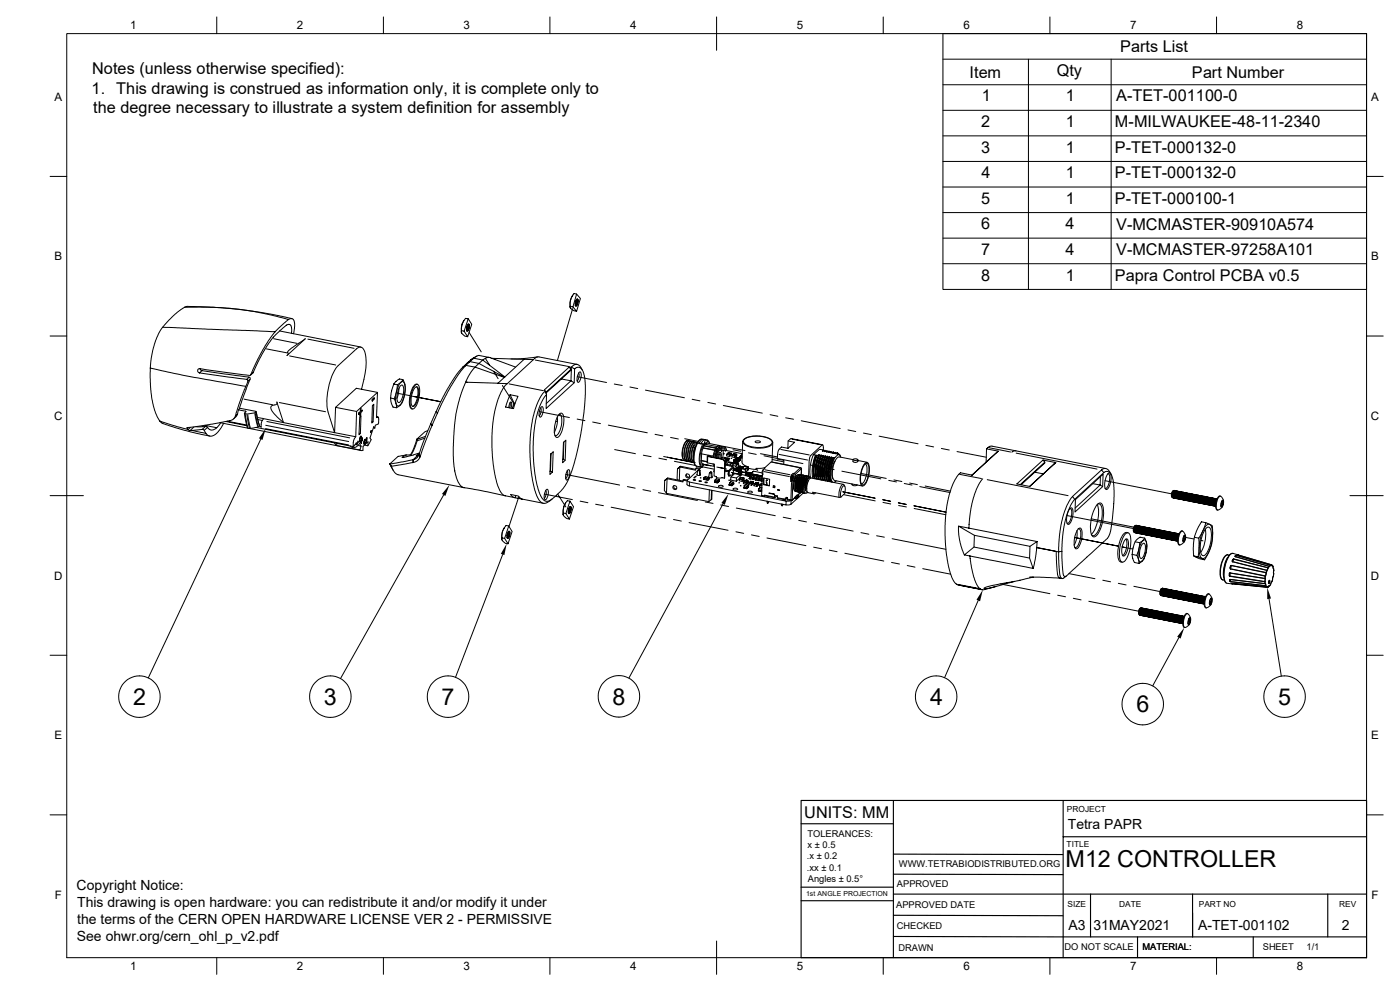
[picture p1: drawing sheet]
<svg xmlns="http://www.w3.org/2000/svg" width="420mm" height="297mm" viewBox="0 0 420 297" stroke-linecap="round" stroke-linejoin="round" font-family="sans-serif">
<defs><g id="words">
<g font-size="7">
<text x="40" y="211.3">2</text>
<text x="97.2" y="211.3">3</text>
<text x="132.5" y="211.3">7</text>
<text x="183.8" y="211.2">8</text>
<text x="279.1" y="211.3">4</text>
<text x="340.9" y="213.5">6</text>
<text x="383.4" y="211.2">5</text>
<text x="319.7" y="259.8">M12 CONTROLLER</text>
</g>
<g font-size="4.9">
<text x="336" y="15.6">Parts List</text>
<text x="27.6" y="22.1">Notes (unless otherwise specified):</text>
<text x="290.9" y="23.3">Item</text>
<text x="317" y="22.8">Qty</text>
<text x="357.6" y="23.3">Part Number</text>
<text x="27.5" y="28.1">1. This drawing is construed as information only, it is complete only to</text>
<text x="27.9" y="34">the degree necessary to illustrate a system definition for assembly</text>
<text x="294.5" y="30.4">1</text>
<text x="319.7" y="30.4">1</text>
<text x="334.8" y="30.4">A-TET-001100-0</text>
<text x="294.4" y="38.1">2</text>
<text x="319.7" y="38.1">1</text>
<text x="334.5" y="38.1">M-MILWAUKEE-48-11-2340</text>
<text x="294.3" y="45.7">3</text>
<text x="319.8" y="45.7">1</text>
<text x="334.4" y="45.7">P-TET-000132-0</text>
<text x="294.4" y="53.4">4</text>
<text x="319.7" y="53.4">1</text>
<text x="334.4" y="53.4">P-TET-000132-0</text>
<text x="294.3" y="61">5</text>
<text x="319.7" y="61.1">1</text>
<text x="334.4" y="61.1">P-TET-000100-1</text>
<text x="294.3" y="68.8">6</text>
<text x="319.7" y="68.7">4</text>
<text x="334.8" y="68.8">V-MCMASTER-90910A574</text>
<text x="294.3" y="76.4">7</text>
<text x="319.7" y="76.4">4</text>
<text x="334.8" y="76.5">V-MCMASTER-97258A101</text>
<text x="294.3" y="84.1">8</text>
<text x="319.8" y="84.1">1</text>
<text x="334.4" y="84.1">Papra Control PCBA v0.5</text>
<text x="241.3" y="245.3">UNITS: MM</text>
</g>
<g font-size="4.2">
<text x="320.3" y="248.4">Tetra PAPR</text>
<text x="23" y="266.9">Copyright Notice:</text>
<text x="23.1" y="271.9">This drawing is open hardware: you can redistribute it and/or modify it under</text>
<text x="23.2" y="277">the terms of the CERN OPEN HARDWARE LICENSE VER 2 - PERMISSIVE</text>
<text x="320.5" y="278.6">A3</text>
<text x="328" y="278.7">31MAY2021</text>
<text x="359.4" y="278.6">A-TET-001102</text>
<text x="402.5" y="278.6">2</text>
<text x="23" y="282">See ohwr.org/cern_ohl_p_v2.pdf</text>
</g>
<g font-size="3.5">
<text x="39" y="8.8">1</text>
<text x="89" y="8.8">2</text>
<text x="139" y="8.8">3</text>
<text x="189" y="8.8">4</text>
<text x="239" y="8.8">5</text>
<text x="289" y="8.8">6</text>
<text x="339" y="8.8">7</text>
<text x="389" y="8.8">8</text>
<text x="16.3" y="30.2">A</text>
<text x="411.3" y="30.2">A</text>
<text x="16.3" y="78.1">B</text>
<text x="411.3" y="78.1">B</text>
<text x="16.3" y="125.9">C</text>
<text x="411.2" y="125.9">C</text>
<text x="16.3" y="173.7">D</text>
<text x="411.2" y="173.7">D</text>
<text x="16.3" y="221.5">E</text>
<text x="411.3" y="221.5">E</text>
<text x="16.4" y="269.4">F</text>
<text x="411.4" y="269.4">F</text>
<text x="39" y="290.8">1</text>
<text x="89" y="290.8">2</text>
<text x="139" y="290.7">3</text>
<text x="189" y="290.8">4</text>
<text x="239" y="290.7">5</text>
<text x="289" y="290.7">6</text>
<text x="339" y="290.7">7</text>
<text x="389" y="290.7">8</text>
</g>
<g font-size="2.8">
<text x="242.2" y="250.9">TOLERANCES:</text>
<text x="242.1" y="257.6">.x ± 0.2</text>
<text x="242.3" y="254.3">x ± 0.5</text>
<text x="242.1" y="260.9">.xx ± 0.1</text>
<text x="269.7" y="259.7">WWW.TETRABIODISTRIBUTED.ORG</text>
<text x="242.3" y="264.3">Angles ± 0.5°</text>
<text x="269" y="265.9">APPROVED</text>
<text x="268.8" y="272">APPROVED DATE</text>
<text x="269" y="278.5">CHECKED</text>
<text x="269.5" y="285">DRAWN</text>
<text x="319.3" y="284.8">DO NOT SCALE</text>
<text x="342.7" y="284.8">MATERIAL:</text>
<text x="378.8" y="284.8">SHEET</text>
<text x="392" y="284.9">1/1</text>
</g>
<g font-size="2.5">
<text x="320" y="243.2">PROJECT</text>
<text x="320" y="253.7">TITLE</text>
<text x="320.2" y="271.9">SIZE</text>
<text x="335.7" y="271.7">DATE</text>
<text x="359.6" y="271.7">PART NO</text>
<text x="401.7" y="271.8">REV</text>
</g>
<text font-size="2.1" x="241.8" y="268.5">1st ANGLE PROJECTION</text>
</g></defs>
<g fill="none" stroke="#000" stroke-width=".3">
<path d="M20 10.1h390v276.9h-390zM65 5.1v5M115 5.1v5M165 5.1v5M215 5.1v10M265 5.1v5M282.9 17.7h127.1M308.5 17.7v69M315 5.1v5M333.3 17.7v69M365 5.1v5M410 10.1h-127.1v76.6h127.1"/>
<path d="M282.9 25.4h127.1M282.9 33.1h127.1M15 52.9h5M282.9 40.7h127.1M282.9 48.4h127.1M282.9 56h127.1M410 52.9h5M282.9 63.7h127.1M282.9 71.4h127.1M282.9 79h127.1M48.8 98.1l-1.4 2.2-1.1 2.9-.9 4.1-.3 3M48.8 98.1l33.7 1.3"/>
<path d="M55.3 92.1l-3.1 2.4-3.4 3.6M55.3 92.1l.8-.3 2 .1a137.5 137.5 0 0 1 29.5 3.6M55.3 92.1h8.8l7.5 .6 7.6 1.2 7.3 1.9M82.5 99.4l-3.7 5.5-3.7 7.6-15.4-2-.3 .2-.1 .6 .6 .5M83.9 99.2l24.4 4.8M86.5 95.8l-4 3.6M86.5 95.8l1.2-.3 .5 .6 .2 1.8-.3 2.1M87.4 99.9v-2.1l-.4-.5-.4-.1-.9 .4-3 2.7-1.5 1.7-2.1 3.2-3.1 6.4M138.4 99.5v.1M139 96.4l-.6 2v1M139.1 96.1l-.1 .3M139.2 99.3l1.1 1.6"/>
<path d="M139.6 95.5h.9l-1.3 3.8-.7-.2-.1-1.1 .4-1.2zM140 97.9v.4M140.1 97.7l-.1 .7M140.2 97.6l-.2 1M140.3 97.3l.2 .2M140.4 97.3l-.4 1.7M140.4 97.4l-.3 1.5M140.5 97.5v.6M140.5 97.2l.3 .1M140.5 95.5l1 1.7-1.2 3.7-.8-.1-.8-.7-.3-.5 .1-.5M140.5 97.2l.1 .2-.1 .7M140.5 97.5l-.1 .8-.4 .7 .5-.9"/>
<path d="M140.5 97.2a1.86 1.86 0 0 0-.3 2.1 1.88 1.88 0 0 0 .6-2M140.6 97.1l.1 1.2-.5 .9M140.7 99.6l3.7 5.9M140.8 97.3l-.2 1.4-.4 .5-.2-.1M140.8 97.4l-.1 .9-.3 .7M171 91.9v.2M171.2 89.8l-.1 2M171.2 89.8l1-1.8 .8 .1-1.1 3.9-.8-.2M171.2 89.8l-.2 2.1M171.6 88.9l-.4 .9M171.8 92.5l-4.6 15.5M171.8 88.5l-.2 .3"/>
<path d="M171.9 92l1.1 1.3M172.7 90.4l-.1 .3M172.7 90.2l-.1 .7M172.8 90l-.2 1.1M172.9 89.8l.2 .7-.5 1 .4-1zM173 88.1l1.1 1.4-1.1 3.8-1.6-.7-.4-.4 .1-.4M173.1 89.7l.1 .1-.1 .8M173.1 89.7l-.2 .1a1.55 1.55 0 0 0-.1 2l.6-1-.1-1M173.1 90v.6M173.1 89.7l.2 .1M173.1 89.9l-.4 1.5M173.1 90.6l-.5 .9"/>
<path d="M173.2 89.6l.1 1.2-.5 .9M173.4 89.7l-.2 1.5-.3 .5h-.3M173.4 89.8l-.4 1.7M15 100.7h5M45.1 110.3v5.2l.5 4.2 1 3.9 1.4 2.6M45.1 110.3l9.6 2.1 19 3.4M59.9 111.8l14.2 1.9 .3 .6M60 110.5l.6 .6M60.6 111.1l14.3 2 .2 .5-3.6 9.3 2.2 .3M60.6 111.1l-.7 .7M73.2 119.6l8.6 1.7M73.7 115.8l-3.1 8.9"/>
<path d="M74.4 114.3l-.7 1.5M74.7 113.1l-.6 .6M75 113.7l-.6 .5M75.9 111.6l-.6 .7M76 111.6l-.9 .8M79.9 104.6l6.2 1.1M82.1 101.5l7 1.4M86.9 106.7l13.8 2.7M89.5 103l-1.6 1.1a2.32 2.32 0 0 0-1.6 1.6l.2 .4-.4 .5 5.5-5.1-2.1 1.5M92.4 101.6l13.8 2.8M108.5 116.7l.7-3a13.5 13.5 0 0 0-.2-9.1l-.8-.5-.9 .2-5.8 5.3a18.4 18.4 0 0 0-3.1 13.9l2 6.2 .3-7.6 6.2-5.7 6.3 1.2M111.7 119.8v.4v-.4l.5-.5z"/>
<path d="M112.2 119.3v.4l-.5 .5M117.2 119.3l.1 1 .6 1.7 1.1 .2M117.2 119.3l1 .2M118.2 115.1l-.7 1.8-.3 2.4M118.2 115.1l1 .2M118.2 119.5l.6 1.4M118.9 117.5l-.2 1.8 .1 1.6M118.9 117.5l-.7 2M119.2 115.3l-.3 2.2M119.4 117.9l3.6 .7M119.7 116.3l-.2 1.6-.5 1.5M120.1 115.7l.3-.3a1.56 1.56 0 0 1 .7 2.1 3.6 3.6 0 0 1-1.5 3.1 3.6 3.6 0 0 1-.1-3.9z"/>
<path d="M120.2 114.6l-.5 .8-.8 2.1M120.2 114.6l-1 .7M120.2 114.6l.7-.8 .6 1.5 .1 1.6-.8 3.4-.8 1.2M120.2 114.6a.69 .69 0 0 1 .8-.2 .69 .69 0 0 1 .4 .8 8.4 8.4 0 0 1-1.4 6.3M120.9 113.8l-1.1-.2-1 .7-.6 .8M123.4 118.7l8.8 1.7-7.8-1.5M124.5 116.2l.6-.3a3.9 3.9 0 0 1 .1 4.2l-.5 1.1a.67 .67 0 0 1-.8 .6 .67 .67 0 0 1-.5-.8 7 7 0 0 1 1.1-4.8zM124.8 115.3l.4-.1a2.68 2.68 0 0 1 .7 2.8 6.4 6.4 0 0 1-1.9 4.6h-.3a2.68 2.68 0 0 1-.6-2.8 7.3 7.3 0 0 1 1.7-4.5zM124.9 115.9a5.2 5.2 0 0 1-.2 4.9l-.9 1M125 115.1a2.75 2.75 0 0 0-1.7 2.4 6.4 6.4 0 0 0 0 4.9l.4 .2M125 115.1h.2M138.9 110l-1.9 2.1-1.9 3-2 3.6-2.2 4.6"/>
<path d="M139.4 109.7l-.5 .3M139.7 114.6l-1.2 3-.9 2.9-.9 3.8-.3 3.1-.4 9.3 .2 3 .7 3.6 1.1 2.1 .9 .7 12.7 2.5M139.8 109.5l1.2-1.1-2.1 1.6M139.8 109.5l-.4 .2M139.8 109.5l2.7 .5 1.2-1.1 7.7 4.2M139.8 109.5h.1M139.8 109.5l-1.6 1.8-2.8 4.3-2.3 4.2-1.9 4.2M140.2 114.6l-.5-.1 12.5 .5M141 108.4l1.1-1 2.7 .5-1.1 1zM141.7 107.6l.4-.2zM141.7 107.6l-1.6 1.3M142.1 107.3v.1"/>
<path d="M143 106.7l-1.8 1.2M145.6 107.4l1.3 2.1M146.9 107.1l-3.3-.6-1.5 .9M147.6 107.4l9.6 .3M148.2 111.5l1.2 2M150.7 115.5l3.7 5.8M151.3 113.1l-8.8-3.1-1.2 1.5-1.6 2.9M152.2 115l-.9 .8-1 1.7-1.2 3-1 4.5-.5 5.5 .1 6.1 .9 6.3 1.4 4.2 .7 1 .9 .5M152.7 115.1l10.3 2M153 118.3l2.4 .5-1.3 3.7-2.4-.5zM153 118.3l1.2 2.5-.5 1.6M154.7 110l-7.7-2.9h-.9l-1.3 .8 6.7 5.1"/>
<path d="M157.2 107.7l2.8 .1M157.2 107.7l-7.8 7.2M160 107.8l-7.8 7.2M160 107.8l.8-.7 .8-.2 11.5 2.3M160.6 107.9l10.3 2M161.3 107l-5.1 .5-2.9 .1M163.6 117.2l.4 1.1M163.6 117.2l-.8 .8-1.3 2.1-.9 2.5-.8 3.1-.8 5.6 .1 7.2 .4 4 .6 3 .7 2.5 .8 1.8 .9 .9 .9 .2 .9-.3 1.4-1.1M163.7 117.6l7.7-7v.2l-7.6 7M171.4 110.6l-.8-.5-7.3 6.8 .3 .3M171.4 110l-.8 .1M171.4 110l1 .6"/>
<path d="M171.4 110.8l-.1 3.3-2.9-.5M171.4 110l1-.7 .8-.1 .8 .5 .7 1.3M172.3 114.7l-1-.6-7.4 6.8M172.4 110.6l.6-.4 .7-.1 .8 .6 .7 1.4 .4 2.5v3.7l-.4 5-1.6 10.1-1.8 7-1.8 4.4-1.1 1.6-1.4 1.6-1.8 1.6-1.7 .7-.6-.2-.9-.9-1.3-3.6-.9-5.1-.4-5.3 .2-5.5 .9-4.9 1.4-4.1 1.6-2.4M172.4 110.6l-.1 4.1-8.5 7.7 .2-4.1M173.2 112.9l8.7 1.7M173.6 111.8l.1 1.2-.6 1.1M173.6 111.8l.3-.3a1.32 1.32 0 0 1 .3 1.8l-.6 1.3a1.32 1.32 0 0 1-.4-1.9zM184.3 115.1l2.3 .4M189 116l2.3 .5M193.6 116.9l11.7 2.3M207.6 119.7l2.4 .4"/>
<path d="M410 100.7h5M48 126.2l8.3 2.5 .6 .3h.7M48 126.2l.8 .7 4 1.3 4.4 1.3 5.7 1.2M56.1 128.3l.3 .4M57.1 128.1l-.7 .6M57.6 129l3.3-.3 .9 1.2M57.6 129l4.2 .9M58.2 128l-1.1 1M58.7 127.9l3.1-.1 .5 .3M61.5 127.5l3.5 .7M61.6 127.8l-.9 .9M62.2 128.1l-.9 .8"/>
<path d="M65.9 126.7l42.4 8.3M66.2 126.7l-1 1.4-1.3 .8-1-.1-.6-.7M67.1 126.9l-1.3 2.1-1.5 1.4a1.77 1.77 0 0 1-2.5-.5M67.7 126.3l6.3 1.3M68.1 126.2l5.9 1.2M70.6 124.7l-.5 .9-.8 .4-7.7 1.5-5.4 .6-.1 .2 .2-.2M70.7 124.6l.5-.5-.2 .6-.9 .9M71.5 122.8l-.3 1.3M71.8 122.3l5.1 1.1-.4 .3-2.5 .4-.7-.2 .5-.5-.1-.2M73.6 124.2l.7 3.9M73.7 123.2v.3M74.1 124.3l.7 3.9"/>
<path d="M74.3 124.3l.8 3.9M76.5 124l.8 3.8M76.6 124l.9 3.8M76.8 128.1l29.2 5.8M76.9 123.4l1 4.2a4.3 4.3 0 0 1-2.9 .8l-.8-.2-.9-4.3M76.9 123.7l.9 3.8M77.3 125.1l1.7 .3M77.3 125.7l1.4 .3M77.8 127.7l.5 .1M78.2 131.6l-33.7 71.6M79.7 128.5l24.9 4.9M79.7 127.5l24.9 4.8"/>
<path d="M80.1 126.3l24.8 4.9M82.3 121.4a1.03 1.03 0 0 0-1.1 .7 1.03 1.03 0 0 0 .5 1.2l1.5 1.7 1.8 1.6M83.1 120.5l1.9 6.2 21.7 4.2M83.1 120.5l-.1 .6-.7 .3M83.8 120.7l13.9 2.7M85 126.7l-5.9-1.2-.7 1.1-.1 1.6M100.3 132.7l.7 .8M100.7 122.1l6.3 1.2M106.3 131.5l-.3 .9v1.2M106.5 133.2l.5 .1 .4-1.1 .9 1.5M107 133.3l-.1-.6-.8 1.1-.1-.2M107.2 132.8l.5 .8 .6 .1-.4 1.2-7-1.4 .2-.6"/>
<path d="M107.4 133.3a1.44 1.44 0 0 1-2.4 .3M107.7 123.8v.4l.4-.4-.1 1v-1M107.7 123.8l.4-.4-.4 .4v.4M107.7 129.8l.4 .1M107.9 132v.2zM107.9 125.1l.4-.4-.2 5.2-.4 .4zM107.9 131.6v.4zM108 131.2l-.1 .4zM108.1 132.1h.1M108.1 130.9l-.1 .3zM108.1 122.5v.9zM108.1 122.5l.2-.2z"/>
<path d="M108.1 132.5h.1M108.2 131.9l-.2 .3M108.2 130.8l-.1 .1zM108.2 132.2v.2zM108.2 132.2h.2zM108.3 122.3l-.1 1 .4-.4-.4 .4M108.3 130.8l.1 .6M108.3 130.8h.1M108.3 130.9v.1M108.4 131.4h.1M108.3 130.7v.1M108.3 131l.1 .1z"/>
<path d="M108.3 131l-.3 .4v.7M108.4 131.1l-.1 .3zM108.5 131.7h.1M108.5 132.1l.1-.1zM108.6 131.3l-.1 .2zM108.6 131.5l-.1 .2M108.6 122.9l-.6 1.9M108.6 132h.1M108.6 131.4h.1M108.7 131.3l.1 .3M108.7 131.5v.2zM108.7 131.7v.1v-.1"/>
<path d="M108.8 131.6l-.6 .9 .2 .4-.3-.4 .3 .4M109.2 133l.1 .2zM109.2 132.7v.3zM109.3 132.2l-.1 .5zM109.3 133.4l1.1 .2v-1.2l-1.5 1.4v1.2l-1-.1M109.3 131.9v.3zM109.4 133h.1M109.5 131.7l-.2 .2zM109.6 131.8v.1M109.6 132.8l-.1 .2zM109.6 131.6v.1M109.6 131.7v.3"/>
<path d="M109.6 131.9l-.3 .4v.7h.2M109.7 132.5h.1M109.6 132.5v.3zM109.7 132.5l-.4 .6M109.9 131.7v.2zM110 131.6l-.1 .3M110 131.5l-.1 .2zM110 131.2h.1M110 131.2v.3zM110.1 131.2l-.2 1.5M111.3 129.1v.6zM111.3 129.1v.6"/>
<path d="M111.5 126.3l.4 .1M111.7 121.5l.4-.3-.2 5.2-.4 .4zM112 128.2l.4 .1-.3-.5-1.1 3.5 .3 .5-1 1.8M112.6 127.4l-.2 1M113.3 125h-.3h.4M113.4 125.1l.2 .5M113.4 125l-.5 .2 .3-7.6-6.2 5.7-.3 7.6-.4 .6M113.6 125.6l-.1 1.3-.9 .5M117 139l.9 1.9M117 139v.1M117.4 139.7l1 2 1 .6 19.7 3.8M118.8 120.9a.69 .69 0 0 0 .4 .7 .69 .69 0 0 0 .8-.1"/>
<path d="M118.8 120.9l.2 1.3 1-.7M120.7 137l.5 .1M121.8 136.4l1.7 .1M121.8 136.4l-1.1 .6M121.8 136.4l-2.4 .4-2.4 2.2M123.9 137.8v.8M124 138.6l-.1-.8-6.9 1.3 .4 .6M124 138.6l-6.6 1.1M125 131.7l-.8 2.6-1.1 2.1M125.1 132.1l-1.1 3-.8 1.3M125.6 135.8h.2M125.6 135.8l-4.4 1.3h-.6l.1-.1"/>
<path d="M125.6 135.8l-.7 .8 .7-.2M125.7 136.3l.3 .6M125.7 136.1l-.6 1.1-1.1 .6 1.2-1.2M125.7 136.1l.3 .7M127.4 131.4l-2.3 .7v-.4M127.6 130.8l-2.5 .9M128.4 129.1l-.9 .3-2.4 2.3M129.2 127l-3.5 9.1M129.6 127.5l-3.7 9.8-.6 .7-1.3 .6M130.9 123.3l-1.6 3.5 .3 .7 1.6-3.5M130.9 123.3h.1M130.9 123.3l.3 .7"/>
<path d="M152.7 122.2a1.43 1.43 0 0 1 .7-1.7l-.1 1.8M153 120.6l-.1 1.7M154.2 120.8l.3 .1M161.8 123.4l9 1.7M162.2 122.3l.1 1.2-.6 1.1M162.2 122.2l.3-.3a1.32 1.32 0 0 1 .4 1.8l-.7 1.3a1.32 1.32 0 0 1-.4-1.9zM165.3 136l-.3 5.1M166.7 126.2l.5 .2M167.2 124.9a8 8 0 0 1-.9 4.7M167.7 124.2h.2a3.3 3.3 0 0 1 .5 3.4 4.6 4.6 0 0 1-1.6 3l-.3-.1M167.8 124.1l.6-.3a2.64 2.64 0 0 1 .7 2.8 6 6 0 0 1-1.9 4.5h-.2a2.64 2.64 0 0 1-.7-2.7 7.8 7.8 0 0 1 1.5-4.3zM168.8 137.6h.2l-.2 .2"/>
<path d="M169 132.6l.8-.7-.3 6.1-.7 .7zM169.2 132.5l-.2 5.1 .5 .4M173.1 125.6l2.4 .5M177.8 126.5l2.3 .5M182.5 127.4l11.7 2.3M184.4 134.7l6.2 1.3M193 136.4l2.3 .5M196.5 130.2l2.3 .4M197.7 137.3l2.3 .5M199.1 136.8l9.5 1.9M201.2 131.1l2.3 .5M202.3 138.3l6.3 1.2"/>
<path d="M204.2 139.7l4.5 1M205.4 131.5l4.1 .8M205.9 132l11.7 2.3M206 132.1a5.2 5.2 0 0 0-1 5.4M206.6 132.2a5.3 5.3 0 0 0-1.1 5.5M206.7 132.2l-.2-.2a1.72 1.72 0 0 0-1.4 1.8 5.1 5.1 0 0 0 0 3.9l.5 .1M206.9 132.6a5.3 5.3 0 0 0-.8 5.2M207.1 132.3l-.2 .2M207.2 132.2l-.1-.1a1.72 1.72 0 0 0-1.4 1.8 5.1 5.1 0 0 0 0 3.9h.4M207.7 138.1a5.1 5.1 0 0 1 1.1-5.3l.3 .1-.4-.5a4.1 4.1 0 0 0-1.7 4.1l.2 1.4 .3 .3h.3M207.7 132.5a5.1 5.1 0 0 0-1.1 5.4M207.8 134.1l.3-.3 .2 .4"/>
<path d="M207.8 132.4l-.1-.2a1.72 1.72 0 0 0-1.5 1.8 5.1 5.1 0 0 0 0 3.9l.5 .1M208 132.8a5.4 5.4 0 0 0-.8 5.2M208.1 133.8l-.5 1.7a2.48 2.48 0 0 0 .6 2.9M208.3 132.5l-.3 .3M208.4 134.2l-.5 2.4 .2 1.2M208.4 132.5l-.2-.2a1.72 1.72 0 0 0-1.4 1.8 5.1 5.1 0 0 0 0 3.9h.5M208.6 133.9l-.3 .3M208.6 133.9h.1M208.7 133.9l-.5 1.7-.1 1.6M208.9 133.4h-.4l-.4 .5M209.5 139.8l.7 .2M209.7 132.9h.1"/>
<path d="M209.7 132.9l1.3 .3M210.3 131.7a7.6 7.6 0 0 0-2.1 6.4l.5 1.5M210.4 138.1l.5 1 2.4 .5M210.4 136l3.6 .6v.4M210.4 139.1l3.9 .7M210.4 138l1.7 .3M210.4 140l-.9 .9 .3 .3M210.6 140h.1M210.7 133.5a8.3 8.3 0 0 0-.5 6.3l.2 .2M210.7 139.9l3.6 .7M210.7 139.9l-.1 .1M210.8 133.6l-.1 .5a7.2 7.2 0 0 0-.3 5.6l.2 .1"/>
<path d="M210.9 131.7h-.9l-.8 .9-.8 1.9-.3 2.2v1.6l.4 1.1 .4 .3 1.7 .3M210.9 134.2v.1M210.9 134.3l3.5 .7M210.9 134.2l3.5 .8M210.9 134.3l-.5 1.7-.1 2.1 1.8 .3M210.9 139.1l-.2 .8M211 131.7l-.6 .3-.7 .9M211 131.7l.6 .1-.3 1M211 133.2l.1 .4 3.5 .7M211.1 133.5l3.8 .8 .1 .8M211.1 139.1l-.3 .4M211.2 133.6l-.3 .6"/>
<path d="M211.3 132.8h.1M211.3 132.7v.1M211.3 132.8l-.3 .4M211.3 132.8h.4M211.3 139.2l-.5 .5M211.3 132.9l.2 .1M211.9 132.8l-.7 .7M211.9 132.8l-.9 .6M211.9 132.8l3.7 .7M212.1 132h.1M212.1 132l.5 .2 .3 .8M212.1 131.9l.1 .2"/>
<path d="M212.1 131.9h-.9l-.9 1.1-.6-.1M212.2 136.7l-.1 1.9 2.2 .6-.1 3.5 .7 .1v.2M212.2 132.1l-.2 .7M212.3 132.2l.6 .7M212.3 136.9v1.7M212.3 120.6l2.4 .5M212.5 136.4l-.3 .4 4.3 .8M212.7 136.8v-.3l-.3 .2 4.4 .9 .6 .6 .2 .6M213.9 139l.4 .7M214.4 135l-.4 1.7M214.6 134.3l.1 .2M214.7 134.3l-.3 .6"/>
<path d="M214.7 134.5l.1 .6h.2M214.8 134.9l-.7 2.1M215.1 140l2.3 .4M215.6 133.5l.2 .2v.7M215.6 133.5l-.8 .7M215.6 133.5h.1M215.6 133.5l.2 .1M215.7 133.5l7.8 1.5M215.8 134.4h.2M215.8 133.7l1.8 .3-.2 .6-1.6-.3M215.8 134.4a2.96 2.96 0 0 0-1.3 2.7l.6-1.9M215.8 133.9l-.7 .6"/>
<path d="M215.9 134.8a2.66 2.66 0 0 0-1.1 2.4M215.9 134.8h.3M215.9 136.1l.2 .5-.2 .8M216 136l-.4 1.3M216 135.6a1.82 1.82 0 0 0-.7 1.7M216 135.6l.4 .5-.2 1.4M216.4 135a.53 .53 0 0 0-.5-.6 .53 .53 0 0 0-.6 .6l-.6 2.2M216.5 135.3l-.3-.4a2.32 2.32 0 0 0-1.2 2.3M216.5 137.2l1.3 .3-.3 1M216.5 134.9l-.1 .1M216.5 137.5l.8 .8 .2 .6M216.7 134.9l-.2 .4"/>
<path d="M216.7 137.2l-.3-.1v.4M217 135l-.2 2.2M217 135.8l.3 .2-.3 .1M217 121.5l11.7 2.3M217.4 134.7l.3 .5M217.6 134.1l.3 .6M217.6 138.8l-.1 .1M217.6 138.7l.1 .1M217.6 138.8l-.3 4.5 .2-4.4M217.6 139.4l2.3 .4M217.6 137.4l-.2 .8M217.6 138.3h.1"/>
<path d="M217.7 138.3l.4-.3-.1 .4-.3 .4zM217.7 137.2l-.4-.1-.2 .2M217.7 137.1l-.3 .3 .3-.2 .7 .1M217.7 137.9l.4 .1M217.8 135l4.9 1M217.8 137.6h.2v.3M217.9 139.1l-.1 .3M217.9 134.7l-.2 .4-1.3-.2M218 136.2l.9 .2-.1 .4-.8-.1zM218.4 137.7v.5l-.3-.1M218.4 135.8l.9 .1v.5l-.3 .3M218.4 135.8l-.3 .2"/>
<path d="M218.4 135.8h1.1zM218.4 135.7v.1M218.7 137.3h-.3l-.4 .3 .4 .1 .3-.4v.5l-.3 .4M218.9 136.4l.1-.2-.2 .6M219 139.4v.3M219.3 137.3l.2 .1zM219.5 135.8l-.2 .6v-.5l-.3 .3-.9-.2-.1 .2M219.6 136.5l.8 .2v.4l-.9-.2zM219.6 139.7l-.1 .1M219.6 138.8l-.6 .6-1.1-.3 .6-.5 1.1 .2-1.1-.2 .2-.2 1.1 .2 .1 .6M219.6 139.6l-.2 .1M219.6 139.5v.3"/>
<path d="M219.8 138.6l-.2 .2zM219.8 139.9l-1.1 1.1M219.9 139.9l.1 .2M219.9 134.8l2.3 .5M220 136.1l.9 .1v.5l-.3 .3M220 136.1l-.3 .3M220 136.1h1zM220 136v.1M220.1 137.9v.6h.3M220.1 138.1h.3M220.1 138.3h.3M220.1 138.2l-.1 .2"/>
<path d="M220.1 138.2h.1M220.1 138.2l.3 .1M220.1 138h.3M220.1 138.4h.3M220.1 138.4l.3 .1M220.1 138.4h.1M220.1 138.3l.3 .1M220.1 138.1l.3 .1M220.1 138h.4M220.3 137.8l1 .2-.4 .1M220.3 137.8l-.2 .2M220.4 136.7l.2-.2-.2 .6"/>
<path d="M220.4 138.2l-.3-.1 .3 .2v.3M220.4 138.6h.1M220.5 138h.1M220.5 138.1v.5M220.5 138.5h.1M220.5 138.5l.3 .1-.3-.1M220.5 138.1l.3 .1M220.5 138v.2l.3 .1h-.3M220.5 138l-.1 .2M220.5 138v.6M220.5 138.6h.3M220.5 138l.4 .1"/>
<path d="M220.5 138h.4M220.5 138v.1M220.7 137.6v.1M220.7 137.7l.7 .1M220.7 137.7h.1M220.7 137.7h.3M220.7 137.7l.6 .1M220.8 139.7v.8l-.8-.2 .6 .1M220.8 138.4h-.3h.3M220.8 138.1h.1M220.9 138.6l.2 .1M220.9 138.6h.1"/>
<path d="M220.9 138h.1M220.9 138.3v.2M220.9 138.2v.1M220.9 138.3h.2M220.9 137.2l-.6 .6M220.9 138.4l.3 .1M220.9 138.5l.2 .1h-.2M220.9 137.5l.1 .2M220.9 138.5v.1M220.9 138.5l.2 .1M220.9 138.3l.3 .1M220.9 137.5h.1"/>
<path d="M220.9 138.2l.3 .1M220.9 138.3v.3M220.9 138l-.1 .6 .4 .1M220.9 138v.1M220.9 138.1h.1M220.9 138l.3 .2M220.9 138.1v.1M220.9 137.2l1.2 .1M220.9 138.1v.2M221 137.5l.5 .1M221 136.1l-.1 .6v-.5l-.3 .3h-1M221.1 138.6v.1"/>
<path d="M221.1 138.4h-.2M221.2 138.1v.5M221.2 138.2l-.3-.1 .2 .1M221.2 138.5l-.1 .1M221.3 138.3l.7-.6zM221.3 138.1l.7-.6zM221.3 138.3l.7-.7zM221.3 138.3h.1M221.3 138l-.1 .1M221.3 138.6l-.1 .1M221.3 137.8h.1M221.4 137.2h.1"/>
<path d="M221.4 137.2h-.5M221.4 137.8h.1M221.4 137.1v.1M221.4 137.2h.4M221.5 137.6h.1M221.6 139l-.2 .1zM221.6 137.6l-.5 .1M221.6 139l-1.2-.2-.2 .1 1.2 .2-1.2-.2-.6 .6 1.2 .2 .6-.6M221.6 139l.1 .7-.9 .8M221.6 137.6l-.5 .1 .2 .1M221.6 137.6h.1M221.7 139.8l-.9 .7h-.2"/>
<path d="M221.7 139.9l1.1 .1M221.7 139.8l1 .3M221.7 139.9l-.6 .5M221.7 139.7v.1M221.7 139.8l-.7 .6M221.8 137.2h.1M221.8 137.2l.3 .1M222 136.9h.1M222 138h.1M222 137.5l-1.1-.3-.6 .6M222 136.8l-.2 .2 .2 .1M222 136.9l-.2 .1"/>
<path d="M222 137.8l-.7 .7M222 137.8l.1-.2-.9 .9M222 137.8l-.8 .8M222.1 137l-.1 .1M222.1 137.4l-.9 .9M222.1 137.3v.5M222.1 137.9l-.1 .1M222.1 137.3l-.1 .1M222.1 137.8l-.9 .8M222.1 139.7l-.4 .2M222.1 136.8v.3M222.1 137.5l-.9 .8"/>
<path d="M222.1 136.7l-.1 .1M222.1 137.8l-.9 .9M222.2 137.5l-1 1 .1-.2M222.2 136.5l-.1 .3 .6 .1M222.2 139.7l.3 .1M222.2 139.7h.1M222.2 136.7h-.2M222.2 139.8h.1M222.5 139.8l.3 .2M222.5 139.8l.1 .1M222.6 137l-.5-.1 .1 .3 .4 .1M222.7 136.1l-.5 .4 .5 .1"/>
<path d="M222.8 139.9l-.1 .1M222.8 139.9l.1 .2-.8 .7M222.8 140l-.8 .8M222.9 132.7a6.7 6.7 0 0 0 6.2 1.5l1.5-.3 1.1-.9M223.2 131.8a7.9 7.9 0 0 1 8 0l.4 .5a1.86 1.86 0 0 1-2.2 1.6 7.4 7.4 0 0 1-6.2-1.1l-.2-.6zM223.3 139.8l1.2 .1-.1 .1zM223.3 139.7v.1M223.3 139.8l1.1 .2-.1 .9-.6 .6M223.3 139.8l-.7 .6M224.5 139.9l-.2 1 .1-.9-.7 .6-1.2-.1M224.5 135.7l2.4 .5M226.6 132.3a1.08 1.08 0 0 1 1.5 .2 1.08 1.08 0 0 1-1.5-.2z"/>
<path d="M228.1 136l5.1 .9M229.2 136.6l11.7 2.3M231 124.3l2.3 .5M231.3 138.5l-2.2 2.2M231.4 138.5l8.8 1.7 .3 .4M231.6 138.5l.2-6-.3-.5-1-.7-1.9-.5h-3.2l-2 .7-.6 .8-.2 6.1 .1 .5 1.2 .9M231.6 137.7l3.5 .7M231.8 138.6l7.8 1.5M233.3 136.1l-.1 1.5 2 .4-.1 1.2M233.7 136.2l8.6 1.7M234.2 134.7l8.6 1.7M235.7 125.2l2.3 .4"/>
<path d="M236.3 134.3l.1 .1M236.4 132.2l2 .3-2 1.9-2-.4-.8 .8-.3 1.3M237.6 131.6l8.5 1.7M240.4 126.1l11.7 2.3M243.2 139.4l2.4 .4M244 136.3l-.9 3.2a7.7 7.7 0 0 0 .1 3.7M244.9 136.5l-.6 1.8-.2 2v1.8l.4 1.4M244.9 136.4l-.8 3.4 .1 2.8M245.1 136.5l-.6 2.1-.3 2.1v1.5l.4 1.3M245.7 136.7l-.7 1.9-.3 2.2 .1 1.7 .3 1.1M245.7 136.3l-.7 1.6-.4 2.1v2.4l.5 1.2M245.7 136.7l-.8 3.5-.1 1.8 .4 1.6"/>
<path d="M245.8 136.3l-.7 1.7-.4 2 .2 2.9M246.3 136.4l-.7 1.7-.4 2.5v2l.5 1.1-.3-1.1v-1.8l.3-2 .6-2M246.4 136.8l-.6 1.8-.4 2.1v1.6l.4 1.4M246.4 136.4l-.7 1.9-.3 1.7 .1 3M246.7 135.2h.2M246.8 133.3l-9.6-1.8-.8 .7v2.1M246.8 134.8l.3 .3M246.8 136.5l-.6 1.7-.4 2.4 .1 2.1 .4 1.1M246.9 136.5l.2 .1M246.9 136.9l-.6 1.7-.3 2.2v2l.3 1M247 134l-.1-.6h-.3l-3.5 3.3-.3 1-.2 5M247 136.9l-.9 3.4v2.2l.3 1.3"/>
<path d="M247 136.6l-.7 2.1-.3 1.8 .1 2.6M247 134v1M247.1 136.5l-.1 .1M247.4 135.3h.1M247.5 135l.2 .2M247.5 135.3h.1M247.5 136.6l-.7 1.9-.4 2.1 .1 2.1 .5 1.2M247.6 137l-.7 1.9-.3 1.9v1.8l.4 1.4M247.6 137l-.5 1.6-.4 2.2v1.9l.4 1.3M247.7 136.7l-.7 1.7-.4 1.7-.1 1.9 .3 1.2M248.1 135.1l.3 .2M248.2 136.7l-.8 2.2-.3 1.8v1.9l.5 1.5"/>
<path d="M248.2 135.5h-.3M248.2 137.1l-.6 1.9-.3 1.9v1.9l.3 1.3M248.3 137.2l-.7 1.9-.3 2.2 .1 1.5 .3 1.3M248.3 136.8l-1 3.1-.1 2.4 .2 1M248.6 135.6h.2M248.7 135.2l.3 .3M248.8 136.9l-.8 1.9-.4 2.4 .1 1.8 .5 1.2M248.8 137.2l-.6 1.7-.3 2.5v1.6l.3 1.2M248.9 137.3l-.7 2-.3 2 .1 1.8 .3 1.1M248.9 136.9l-.6 1.6-.4 1.8 .1 3.2M249.2 135.7h.1M249.3 135.7h.1"/>
<path d="M249.3 135.3l.3 .3M249.4 137l-.8 2.2-.3 2 .1 2.2 .4 .9M249.4 137.4l-.9 3.5v1.8l.3 1.6M249.5 137.4l-.7 2.2-.2 2M249.6 137l-.6 1.3-.5 2 .1 3.3M249.9 135.8l.1-.3-.6 .2h-.2l.1-.4-.7 .3 .1-.4-.8 .3 .2-.4-.7 .2v-.3l-.5 .3-.2-.1 .1-.4-1-.1-1.8 1.6 1.1 .2 .7-.2-.1 .4 .7-.3-.1 .4 .6-.3h.2l-.2 .4 .6-.3 .2 .1-.1 .3 .7-.2v.4l.5-.3 .1 .4 .7-.3-.1 .4 1-.3M249.9 135.8l.7-.2v.4l.6-.3-.1 .4 .4-.1-.1 .3M249.9 135.8h.1M250 135.5l.2 .2M250 137.1l-.6 1.6-.5 2.5 .1 1.8 .5 1.4-.4-1.1v-2.2M250.1 137.2l-.6 1.8-.4 2.1M250.2 137.2l-.6 1.5-.5 2.4"/>
<path d="M250.2 138.5l-.5 1.8a4.7 4.7 0 0 0 .2 3.2M250.2 138.4l.2 .1M250.5 138.2l-.3 .2M250.5 137.1a9 9 0 0 0-.9 7.3l.3 .1M250.6 135.6l.3 .2M250.6 135.9h-.1M251.1 136.1h.2M251.2 135.7l.3 .3M251.4 136.3l.5 .1 .4 .6M251.4 136.3l-.9 .8M251.5 136l.6 .7M254.4 128.9l2.3 .4"/>
<path d="M255.9 137.6a1 1 0 0 1 1.4 .3 1 1 0 0 1-1.4-.3zM257.3 138l2.8 .6M257.4 137.8l-.2 .6-.7 .2-.6-.3v-.5l-4.1-.9a3.4 3.4 0 0 0-1.9 3.3 4.6 4.6 0 0 0 .3 3.7l8.5 1.8M259 129.8l2.4 .5M259.4 139.2l.7-.3a3.9 3.9 0 0 1 .3 4 2.89 2.89 0 0 1-1.6 2.5 3.9 3.9 0 0 1-.4-4zM259.5 138.9l.6-.3a3.2 3.2 0 0 1 .6 3.5 5.1 5.1 0 0 1-1.8 3.5h-.2a3.2 3.2 0 0 1-.6-3.4l.7-2.2zM259.5 139a3.9 3.9 0 0 1 .2 4.2l-.5 1.2-.8 .6M263.7 130.7l11.7 2.3M277.7 133.5l2.4 .4M282.4 134.4l2.4 .5M287.1 135.3l8.8 1.7M295.8 138.5l.2-4 3.5 .7-8 7.2"/>
<path d="M296 134.5l.8-.6 .7-.2 34.2 6.7M296.8 134.2l6.3 1.3M299.5 135.2l-7.9 7.2-3.5-.7-.8 .8-1.4 2.4-.7 1.8-.9 3.5-.5 3.5-.3 3.7 .3 7.3 .7 4.8 1 3.6 .9 1.5 .8 .7 7.4 1.4M304.8 135.1h-.6l-.7 .4M304.8 135.8l24.3 4.8M312.9 137.9l-7.8 7.1 3.8 .8 7.8-7.2M313.4 138.5l-7.3 6.7M15 148.5h10M133.1 148.3l-30.9 55.1M151.1 158.5l-.6 2v1.2M151.3 158.2l-.2 .2M151.6 148.6l2.8 .5"/>
<path d="M151.8 157.5l.8 .1-1.2 3.8-.8-.2 .1-1.9zM152.2 160l-.1 .4M152.3 159.8l-.2 .8M152.3 159.7l-.2 1M152.4 159.4l.2 .9-.5 .8M152.5 159.4l-.1 1-.3 .7M152.6 159.5l-.4 1.5M152.6 159.6v.6M152.6 157.6l1 1.7-1.2 3.7-.8-.1-.5-.5-.6-.7 .1-.5M152.6 159.3a1.86 1.86 0 0 0-.2 2.1 1.88 1.88 0 0 0 .5-2M152.6 159.3l.3 .1M152.6 159.3l.1 .8-.6 1"/>
<path d="M152.7 159.2l.1 1.1-.5 1M152.9 159.4l-.1 1.1-.3 .7h-.4M152.9 159.5l-.4 1.6M154.5 149.2l-.7-.3-.6-.7 2.3 .5 .6 .7 .6 .2 6.3 1.2M154.5 149.2l2.2 .4M154.7 148.5l-.2 .7M155.7 148.8l-3 9M163.3 148.1l8.4 1.6M163.7 147l.1 1.2-.6 1.1M163.7 146.9l.3-.3a1.32 1.32 0 0 1 .4 1.9l-.7 1.3a1.32 1.32 0 0 1-.3-1.9zM165 141.3l.1-.2 .6 .4-.7 .7 .2-6.1 .7-.7-.2 6.1M167.3 148.1l2.5 3.8"/>
<path d="M168.9 154.1v.1M169.5 151l-.6 2 .1 1.1M169.7 150.7l-.2 .3M169.7 142.2l16.2 3.2M169.8 153.9l1 1.7M170.1 150.1l.9 .1-1.2 3.7-.8-.1v-1l.3-1.4zM170.1 141.1l.2 1.2-.6 1.1M170.2 141.1l.3-.3a1.32 1.32 0 0 1 .3 1.8l-.7 1.3a1.32 1.32 0 0 1-.3-1.9zM170.6 152.6l-.1 .3M170.6 152.4l-.1 .7M170.7 152.2l-.2 1M170.9 152l-.4 1.7"/>
<path d="M170.9 151.9l.2-.1a1.58 1.58 0 0 1-.5 2.2 1.99 1.99 0 0 1 .3-2.1zM170.9 152.1l-.3 1.4M171 150.2l1 1.6-1.2 3.8-1.3-.5-.5-.8v-.5M171 152.2v.6M171 151.8l.2 .4-.3 .8-.4 .7 .5-1-.1-.7M171.1 151.8l.1 1.2-.5 .9M171.3 152l-.1 1.3-.5 .6-.2-.1M171.3 152v.8l-.4 .9M174 150.2l2.4 .5M178.7 151.1l2.3 .5M183.3 152l11.7 2.3M188.2 145.8l2.3 .5"/>
<path d="M192.9 146.8l2.3 .4M197.4 154.8l2.3 .4M197.5 147.7l11.7 2.3M199.4 144l-.1 3 .6 .9M199.4 144l.9-.7zM200.3 143.3l4.6 .9M202.1 155.7l2.3 .5M202.2 145.6a.64 .64 0 0 0 .1 .7 .64 .64 0 0 0 .7 .2M203.2 140.5l1-.8zM203.2 140.5l-.1 3 .4 .4M204.9 143.9l.2-.2 1.1 .2M206 142.1a.64 .64 0 0 0 .1 .7 .64 .64 0 0 0 .7 .2"/>
<path d="M206.1 144v1.3l.5 .3 29.2 5.7M206.1 144.1l-1.2-.2v.5l-4.8-.9-.2 4.4 12.8 2.4M206.2 143.9v.2l.4 .3 29.2 5.8v1.1M206.7 156.6l11.7 2.3M206.8 144.5v1.1M208 143.8h.7l-.5 .2zM208.2 143.1l.3 .1zM208.5 142.8h.4zM208.7 140.4l.3-.2 1 .2M209.1 142.3h.1M209.1 142.3l.7 .2M209.3 141.1l-.2 1.2"/>
<path d="M209.3 141.1l-3.1 2.8M209.5 141l-.2 .1M209.7 140.8l-.4 .2M209.7 144.1l.7 .1-.4 .1zM209.8 140.7v.1M209.8 140.8l-.2 .1M209.8 140.6l-1.1-.2v.5l-4.8-.9-.1 3.9M209.8 140.8l.2 .2M209.8 141.2l.1 1.3M209.9 142.5h.1M210 141l-.2 .2M210 141l.1 1.4"/>
<path d="M210.1 142.3l-.2 .2M210.1 143.2h.2zM211.1 143.2l.4-.3h.3l-.4 .4zM211.5 144.5l.7 .1-.4 .1zM211.6 150.5l2.3 .4M211.8 142.9h.1M212.5 143.5l.3-.4v.5l-.4 .3zM212.5 143l.9 .2M212.5 143l-.4 .4-.7-.1v.4h-.3v-.5M212.5 143.5l-.4-.1v.5h.3M212.5 143l-.7-.1-.4 .4v.4l.7 .2M212.6 143l.1 .1"/>
<path d="M212.6 143h.1M212.8 146.8l-.1 3.5M213 141.6l.2-.1-.3 .2M213.1 141.7l.2 .2M213.1 141.6l-.2 .1-.3 1.3M213.3 141.4h.1M213.3 141.4l-.2 .2M213.3 141.5l.2 .1M213.3 141.9l.1 1.3M213.4 149.8l-.7 .5M213.4 143.1v.1M213.4 146.9v2.9l.1-.2 .1-2.6"/>
<path d="M213.5 141.6l.2 1.4M213.5 141.7l-.2 .2M213.6 143l-.2 .2M214.2 141l-.1 .2 .1 .2M214.4 144.4l.2 .2h-.3zM214.5 144.3l-.1 .1M214.7 144.7h.2M214.7 144.4h.2M214.9 142.8a1.3 1.3 0 0 0 1.7 .4M214.9 144.5h.3v.2M214.9 144.5v.2M215.2 144.5l.1 .1"/>
<path d="M215.3 144.6l-.4 .1M215.3 144l.4-.3v.6l.1-.3M215.6 145.6a.91 .91 0 0 1 1.3 .3 .91 .91 0 0 1-1.3-.3zM215.6 140.1l2.3 .4M215.7 144l.1 .2-.5 .4M215.7 143.7l-.8-.2-.4 .4v.4l.8 .2 .4-.4-.4 .3v-.4l-.8-.1M216.2 151.3l2.4 .5M216.6 143.1v.1M216.6 143.2l.7 .1M216.9 151l-28.2 52.2M217.5 141l1 .2M217.5 141.2l1.1 .2"/>
<path d="M217.5 140.8l1.3 .5-.1 1.4h-.2v-1.4M218.6 141.8l-.2 .2 .2 .2M218.7 143.9h.2zM218.7 145.2l.3 .1v.2zM218.8 144.7l.9 .2v.4M218.8 145.2h-.1M219 145.5h.2M219 142.4v.1M219 145.3h.3M219.2 143l1.1-1.1 1.7 .4-1.1 1zM219.3 145.3l.3 .3M219.3 145.3v.2h.4"/>
<path d="M219.4 141.6l1.8 .4 .3-.3M219.6 145.4l.1-.1v.2M219.7 144.9l.4-.4-.1 .4M219.7 140.9l9 1.8-8.4-1.7M219.8 141.8l.4 .3M219.8 141.8l-.1 .6M219.8 141.7v.1M219.9 142.4h-.9l-.3 .3M219.9 146.5a.91 .91 0 0 1 1.4 .2 .91 .91 0 0 1-1.4-.2zM220 140.2l-1.2 1M220 144.9l.1 .2-.4 .4M220 145l-.3 .3"/>
<path d="M220.1 144.5l-.9-.1-.4 .3v.5l.9 .1 .3-.4M220.1 140.1l-.1 1.4-.2 .3M220.1 144.9l-.1 .3v-.2M220.5 140.5v.1M220.6 140.4l-.6 .1M220.6 140.4l-.1 .2-.5-.1M220.8 159.4l2.3 .5M220.9 140.8l.3 .1M220.9 140.6l.3 .2M220.9 140.5v.6h.3M220.9 140.8h.1M220.9 140.6l.3 .1"/>
<path d="M220.9 140.7l.3 .1M220.9 141h.1M220.9 140.5l.3 .1M220.9 140.6h.3M220.9 152.3l11.7 2.3M220.9 141h.3M220.9 141l.3 .1M220.9 140.5v.1M220.9 140.8h.3M220.9 143.3v.9M221 140.4l1.1 .2M221 140.4l-.1 .2"/>
<path d="M221.1 142.1l.9 .1M221.2 140.8h-.3l.3 .1M221.2 140.9v.3M221.2 141.2h.1M221.2 140.9l-.4 .2M221.2 141.1h.1M221.2 141l.4 .1h-.4M221.2 140.9l.4 .1M221.2 140.9h.4M221.2 140.8h.4M221.2 140.5v.7M221.2 140.6v.2"/>
<path d="M221.2 140.6l.1 .2M221.2 140.6h.1M221.3 140.6h-.1M221.3 140.8l-.1 .1M221.3 140.6h.1M221.3 141.1l.2 .1M221.3 141.2h.3M221.3 140.8h.3M221.3 140.6l.3 .1M221.3 140.6h.3M221.4 140.3l.8 .1M221.4 140.3l.7 .1"/>
<path d="M221.4 140.3h.4M221.4 140.2v.1M221.5 141.7l.9 .2v.4l-.4 .4M221.5 141.6v.1M221.6 140.7h.1M221.6 141.3h.1M221.6 140.6h.1M221.6 141.2l.4 .1M221.6 141v.1M221.6 140.7v.2M221.6 140.9l.3 .1M221.6 141v.2"/>
<path d="M221.6 140.7v.6M221.6 140.8l.4 .1M221.6 140.1l.2 .2M221.6 140.1l.7 .1M221.6 140.1h.1M221.6 141.1v.1M221.6 141h.3M221.6 141l.4 .1M221.6 141.2l.3 .1M221.6 141.1l.3 .1-.3-.1M221.6 140.9l.4 .1M221.7 144.7h.2z"/>
<path d="M221.7 140.7l-.1 .2M221.7 140.8h.2M221.7 140.7l.3 .1M221.7 140.7h.1M221.7 141.6l.8 .1h-1zM221.8 143.6l.8 .2v.5l-.9-.2zM221.9 141.2v.1M222 140.8v.2M222 142.2v1l-1.1 1-1.7-.3v-.9M222 141.1v.2M222 140.8l.9-.8-.9 .8M222.1 140.8l.7-.7z"/>
<path d="M222.1 142.2l2.7 .5M222.1 140.6l-.4 .1M222.1 140.4h.1M222.1 140.8l-.1 .1M222.1 140.6l-.1 .1M222.1 145.5l.2 .1zM222.2 140.4h-.1M222.2 140.3v.1M222.2 143.2l1 .1zM222.2 143.1v.1M222.3 143.2l.8 .1v.5l-.3 .3M222.3 143.2l-.4 .3"/>
<path d="M222.3 140.2l-.4 .1M222.3 140.2l-.4 .1 .3 .1M222.3 140.2h.1M222.4 140.8l-.4 .5M222.5 140.7l-.4 .3M222.5 140.7l-.5 .4M222.5 140.8l-.5 .5-.4-.1M222.5 140.5l1.1 .2v.9l-1.2-.2zM222.5 140.5l-.5 .6M222.5 140.8l-.5 .4-.4-.1M222.5 140.6l-.5 .4M222.5 140.7l-.4 .4 .4-.3"/>
<path d="M222.5 141.7v.5l-.1 .1v-.4l-.4 .3M222.6 143.8l.2-.1-.2 .6M222.8 140.2l-.8 .8M222.8 140.2h.1M222.8 140.2l-.8 .7M223 144.5v.4l.9 .2M223 144.5l.2-.2 .8 .2-.1 .2zM223.1 146.1l.3 .2h-.3zM223.2 144.3l.2-.2 .9 .1-.3 .8M223.2 143.3l-.1 .5v-.5l-.3 .4-1-.1M223.2 145.6l.9 .2v.4l.4-.4M223.2 146l-.1 .1"/>
<path d="M223.4 146.4h.3M223.4 146.2h.3M223.6 140.7l.1-.1-.1 1M223.6 142.1v.4l.9 .2M223.7 146.4v-.2l.3 .1v.2M223.7 141.9l.9 .2h-1zM223.7 141.9l.4-.3 .9 .2-.1 .4M223.9 144.7v.4M223.9 143.7h.3zM224 146.3h.1M224.1 145.8l.4-.4v.4M224.1 146.3l-.4 .1"/>
<path d="M224.3 147.4a.91 .91 0 0 1 1.4 .2 .91 .91 0 0 1-1.4-.2zM224.5 144.1l-.2 .6 .2-.6h-1.1l.9 .1-.4 .9M224.5 140.3l2.3 .4M224.5 142.2v.5M224.5 145.7l.1 .2-.5 .4M224.5 145.4l-.9-.2-.4 .4v.4l.9 .2 .4-.4M224.6 145.8l-.1 .3v-.3M224.6 144.8v.4l.9 .2M224.7 144.7l.3-.3 .9 .2v.4l-.3 .3M224.7 144.7l.9 .1h-1zM224.9 142.4l-.3 .2M224.9 142.9v.2l.4 .1"/>
<path d="M224.9 143.2h.1M224.9 143.2l-.2 .2h.4l-.1 .2M224.9 143.2l.3 .1M225 142.9l.3 .1M225 142.1l.1-.4-1-.1 .9 .2-.5 .9M225 142.7h.3M225.1 141.7l-.1 .5M225.2 142.2h.2zM225.2 142.2h.2M225.3 143.2v.1M225.3 143.3l-.2 .1M225.3 143.2l-.3 .4-.3-.2"/>
<path d="M225.3 142.7v.5M225.3 143.2l.5 .1M225.4 142.7l-.4-.1v.3M225.4 142.7l-.1 .5M225.5 144.9v.5M225.6 143.6l.3 .2 .2-.2M225.8 143.3l-.2 .3 .3 .2M225.8 143.4h.3M225.8 143.1h.3v.3l-.3-.1zM225.9 142.8l-.1 .2M225.9 142.8l.4 .1zM226.1 144.4l-.2 .6 .2-.6-.9-.2-.2 .2 .9 .2-.4 .8"/>
<path d="M226.1 141.2l-1.1 1M226.1 143.4h.1M226.1 143.4l-.2 .2M226.2 145.1v.5l.8 .2M226.2 143.4l.5 .1M226.2 145.1h1zM226.2 142.9v.2M226.2 143.1l-.1 .5M226.3 142.9l-.1 .2M226.4 144.9l.3-.2 .8 .2v.4l-.3 .3M226.5 143.7l.3 .2 .2-.1M226.7 143.6h.3l-.2 .2"/>
<path d="M226.7 143.6l-.2 .1 .3 .2M226.7 143.5v.1M226.7 143.3h.3v.3M226.7 143.3l.3 .3M226.8 143h.4zM226.8 143l-.1 .2M227 143.6h.1M227 140.4l-.2 .3M227 143.5v.2M227.1 143.3v.2l.4 .1v-.2M227.1 145.2l-.1 .6M227.1 143.1v.2"/>
<path d="M227.1 143.2v.1M227.1 140.8l.2 .1zM227.2 143l-.1 .2M227.5 143.7h.1M227.5 143.7l-.2 .2 .4 .2M227.5 143.7l.4 .1M227.6 146.5l.8 .1v.5M227.6 146.9h-.1M227.6 143.6l.3 .2M227.6 144.7l-.1 .6 .1-.6h-.9l.8 .2-.5 .9M227.7 143.2h.3M227.8 147l-.3-.1 .3 .3"/>
<path d="M227.8 147.2h.2M227.8 147h.2M227.8 147v.2M227.8 145.4v.5l.8 .2M227.9 143.8l-.2 .2M227.9 143.5l-.2 .6-.4-.2M228 143.4v.3l.4 .2M228 143.3v.2M228 143.4h.1M228 143.2v.2M228 143.3l-.4-.1v.2l.3 .1M228.2 144.1l.4 .1"/>
<path d="M228.3 147.1l.2 .1M228.4 143.9l-.2 .2 .4 .2M228.4 143.9h.2M228.5 147.2l-.5 .1v-.2h.3v.2M228.5 148.6l.8 .2M228.5 143.3v.3M228.5 147.2h.1M228.5 148.5l.8 .2v-.3l.1 .2 3 .6M228.6 145.4h-.8l.8 .1M228.6 146.2l-.6-.1-.4 .4v.4l.9 .1M228.6 146.5l-.2 .1M228.6 144.9l-.6 .4"/>
<path d="M228.6 141.7l-2.5-.5-1.2 1.1 3.8 .6M228.6 143.3v.1M228.6 143.6h-.2l.2 .2M228.6 143l-3.7-.7v.8M228.6 144.1h.1M228.8 142.2l-.1 .1M228.8 142.2h.1M228.9 141.3l-.4 7.3M228.9 141.3l.2-.5-.3 .2a.63 .63 0 0 0 .1 1M229.1 143.3l1.8 .3-.1 2-1.8-.4zM229.2 145.1l.8 .2M229.2 143.3v1.8l-.2 .1"/>
<path d="M229.3 140.3v.2M229.3 141.4l7.5 1.4M229.3 148.7l.1 .1M229.4 140.2l-2.6 .2v.3M229.4 148.4l2.8 .6M229.5 140.8l7.5 1.5M229.5 148.6l-.1 .2M229.9 144l.1 1.4 .8 .1M230.1 143.5v.6l-.2-.1h.2M230.1 150.2l.1 .5 .2 .1M230.3 150.2l-.2 .1M230.5 150.3l-.1 .5-.1-.4"/>
<path d="M230.7 147.7l1.7 .5zM230.8 147.8l-.1 .1M232 145.5l.5 .1v.6l-.6-.1zM232.4 148.5l.1 .6M232.5 145.8l-.6 .3M232.9 148.8l-.4 .4M233.2 148.6l-.8-.1 .8 .3M233.2 148.6l.1 .8M233.3 149.4l1.7 .3M233.3 146.7l.5 .1v.2l-.5-.1zM233.3 146.9h.5M233.3 149.2l1.7 .3"/>
<path d="M233.5 146.7l.1 .2M234.4 151v.4M234.7 151.1l-.3 .4 .3 .1M234.8 151.2l-.1 .4v-.2M234.9 151.1v.1M234.9 155l2.4 .5M235 149.5v.3l.4 .1M235.8 149.4h-.3v.5M235.8 149.1h.4l-.4 .3zM236.2 149.2l-.7 .8-.5-.2M236.2 149.1l-.1 .5M237.2 150l-1.3 .2"/>
<path d="M237.2 142.9v1.4h.2M237.3 149.8l.1 .3M237.3 151.1l-1.5 .2M237.3 150.1v1M237.4 143.8h.1M237.4 142.4l-.1 .6M237.4 144.6l-.1 4.9M237.5 142.5l-.1 1.2-.2-.4zM237.6 143.9l-.4 .4M237.6 142.4l.3 .6-.2 .6-.3 .2M237.6 142.9l-.1 .4M237.6 149.7l-.3 .1"/>
<path d="M237.6 143.9h.2M237.7 142.8l-.2 .6M237.7 149.7v.3M237.7 142.7l-.1 .9zM237.8 142.7l-.2 .9zM237.8 144l-.3 .3 .3 .2M237.8 144.8l-.1 4.7M237.9 143h.3l-.3 .9M237.9 144l.2 .3M237.9 143l-.3 .9M238 141.9l-.1 1.1M238 145.5l.1 1"/>
<path d="M238 145.5l.3 1.4 .5 .4M238.1 144.3l-.2 .2M238.3 144.1l-.2 .2M238.3 141.9l.3 .3M238.3 144.1l-.3 1.4M238.3 149.4l.7 .1M238.5 149.1l-1 1-1.2-.2-.1-.3 1 .2M238.5 149.1l-.8 .7M238.5 143v.3M238.5 149v.1M238.5 149.1h.4M238.6 142.2l-.1 .8h-.3v-1.1h-.2l-.6 .5"/>
<path d="M238.6 148.8l.4 .1v.2M238.8 142.7l-.5 1.4-.2 1.8 .3 1.2 .6 .2M238.8 142.7h.1M238.8 142.7l-.5 1.4M239 149.1l-.1 .3-.5-.1M239 149.1l.1 .3M239.1 148.4l-.6 .6M239.1 148.4h.1M239.1 148.4l.3 .1M239.1 148.4l.4 .1M239.1 149.4l-.1 .1M239.4 142.6l-.8 1.6v2.4"/>
<path d="M239.4 148.5l-.3 .4M239.5 148.5h.1M239.5 148.5l.1 .1M239.6 149l-.5 .4M239.6 148.6v.4M239.6 148.6h.1M239.6 148.9h.1M239.6 148.7l-.5 .4v-.2M239.6 156l2.3 .4M239.6 142.3h-.4l-.4 .4M239.6 147.4l.3 .1M239.9 147.5h.1"/>
<path d="M239.9 142.7l-.8 1.7v2.3M240 140.3l-1.7 1.6M240 142.2l-.6 .3-.8 2.2v1.9l.3 .6 .4 .2M240 147.8l-.7 .7M240.1 147.6l-.1 .2M240.1 147.7l-.8 .7M240.1 147.6h.1M240.1 140.3l.2 .2M240.2 147.6l-.2 .2M240.2 142.3l-.3-.1-.5 .5-.7 2.4 .1 1.9 .3 .4h.4M240.3 140.6l-1.6 1.5M240.4 140.5v.1"/>
<path d="M240.4 142.8l-.8 1.9 .1 2.1M240.4 140.7v1.5M240.5 140.6l-.1 1.7M240.5 140.5v.1M240.5 142.3l-.6 .4-.8 2.2 .1 2 .6 .6M240.7 142.5l-.4-.1-.6 .7-.5 1.9 .1 1.8 .3 .7h.4M240.9 142.9l-.7 1.6v2.4M241 142.4l-.5 .2-.4 .7-.5 2 .1 1.8 .6 .5M241.2 145.6l.1 1.8a.48 .48 0 0 0 .3 .4 .48 .48 0 0 0 .5-.1l.2-.1M241.3 142.5h-.6l-.4 .5-.6 2.2 .1 1.9 .4 .5h.3M241.3 147.8l-.4-.2-.2-.8v-1.6h-.4v1.9l.4 .6h.3l-3.7 3.4M241.4 143l-.8 2.1 .1 1.9"/>
<path d="M241.6 142.5l-.4 .1-.4 .4-.6 2.2v2l.6 .5M241.6 146.5h.1M241.7 146.8v.1M241.8 142.7l-.4-.2-.4 .5-.7 2.2M241.8 143.8v.1M241.9 143.1l-.7 1.9v2.1M242 146.6h.1M242.1 142.6l-.4 .1-.6 .8-.4 1.7M242.1 143l-.7 1.4-.2 1.2M242.1 143l-.5 1.8 .1 2.1M242.1 143l.5-.3 .3 .3M242.3 142.7l-.4-.1-.5 .5-.7 2.4 .2 1.8 .3 .5h.4"/>
<path d="M242.3 143.4l-.6 1.8v1.7M242.4 147.7l1.7 .3M242.5 144.1h.1M242.5 142.7h.1M242.5 144.1l-.5 1.2v1.3M242.5 142.7l-.7 .6-.6 2.3M243.1 143.3l-.4-.3-.6 .8-.5 1.7 .1 1.4M243.1 143.3a1.13 1.13 0 0 0-1.2 1.3l-.1 .8a1.86 1.86 0 0 0 .3 2.1h.2M243.8 143l.1 .4M244.1 142.8l-.2-2.9 .8-3.5-.4 1.1a11.4 11.4 0 0 0-.5 5.5M244.1 142.8l-.3 .2M244.1 142.8h.1"/>
<path d="M244.1 142.8l.3 .6M244.3 156.9l11.6 2.3M244.7 147.7a.46 .46 0 0 1-.5 .3 .46 .46 0 0 1-.4-.5l8 1.6 .5-.1M247.9 140.3l2.3 .5M248.6 141.7l.1 1.3 .5 1.4M248.6 141.6v.1M248.6 141.6l.3 2.7M250.6 144.4l-.3 .2M250.9 144.1l-.7 .5M252.6 141.2l11.6 2.3M252.9 147.4l9.6 1.9M252.9 145.7l.2-.1a1.34 1.34 0 0 1 .4 1.9l-.1 .4-1.1 1.1a4.3 4.3 0 0 1 .6-3.3z"/>
<path d="M253 145.2l-9.7-1.9a3.6 3.6 0 0 0-.9 4.4M253.1 148.3l9.5 1.8M253.4 145.8l-.3-.6a2.48 2.48 0 0 0-1.4 2.8v1.1M255.6 145.1v.2M255.7 145.3l.5 .3 .9-.2M257.1 145.3v.1M258.3 159.6l2.3 .5M258.3 141.9l7.6 1.5M264.8 149.8l2.4 .4M264.9 150.6l2.3 .4M266.6 144l2.3 .4M268.2 143.8l2.4 .5"/>
<path d="M269.5 150.7l2.3 .5M269.6 151.5l2.3 .4M271.3 144.9l2.3 .5M272.9 144.8l2.3 .4M274.2 151.6l9.6 1.9M274.2 152.4l9.5 1.9M275.9 145.8l9.1 1.8M277.5 145.7l7.6 1.5M287.6 157.7l.3 4.2 1.4 4.4M288 142.2l6.4 1.2M290.7 158.3l-3.1-.6 4.7 2.7M290.7 158.3l20.4 4"/>
<path d="M294.8 143.5l-1.3 2-1.5 3.9-.9 3.8-.4 5.1M296.2 143.8l24.2 4.7M306.3 145.3l7.1-6.5v-.3l-.5-.6 3.8 .7-7.8 7.2M310.4 141.5l2.6 .5M320.1 154.5l19.9 3.9M320.9 152.4h.2a3.8 3.8 0 0 1-.4 4.1l-.3 .3h-.3M321.1 152.3l.3-.1a3.9 3.9 0 0 1 0 4l-.6 .9-.4 .1a3.9 3.9 0 0 1 .1-4zM321.8 148.8l.6 .8M322.3 149.7l8.9-8.1 .9-.3 1.1 .6 .8 2.5 .2 4.5-.7 7.9-.7 3.6-.5 .9-.9 .8-11.1 10.2-.9 .5-.5-.9-.3-4.6v-4.3l.3-3.7 1.3-5.5 1.1-2.5zM322.6 149.7l8.3-7.6-.1 3.7-8.3 7.7zM323 159a6.6 6.6 0 0 1-.8 4.4M323.4 158.5h.2a3.1 3.1 0 0 1 .4 3.5l-.7 1.6-.6 .5-.3-.1"/>
<path d="M323.6 158.4l.4-.2a3.8 3.8 0 0 1 .4 3.9 2.89 2.89 0 0 1-1.6 2.4 3.8 3.8 0 0 1-.3-3.9zM327.3 155.5l12.8 2.5M329.1 151.3a.91 .91 0 0 1 1-.6 .91 .91 0 0 1 .7 1 11.3 11.3 0 0 1-2 8.9l-.7 .3a3.1 3.1 0 0 1-1-3 12.2 12.2 0 0 1 2-6.6zM329.1 151.2a10.2 10.2 0 0 1-1.7 9M329.2 151.1l.3-.1a1.64 1.64 0 0 1 1.2 2.1v1.1a8.7 8.7 0 0 1-2.4 6.3l-.5 .1-.4-.3M330.1 142.9l-.1 2.5-2.2-.5M330.5 140.9l.6 .7M330.8 145.8l-.8-.4-7.5 6.9M331.5 144.1l19.9 3.9M332.3 142h.2a3.8 3.8 0 0 1-.4 4.1l-.3 .3-.3-.1M332.5 141.9l.4-.2a3.9 3.9 0 0 1-.1 4.1l-.6 .8-.3 .1a3.9 3.9 0 0 1 0-4zM333.3 142.2l-1.1-1.6-1-.2-.6 .3-8.9 8.1-1.7 2.8-.9 2.6-.8 3.2-.7 6.6v4.7l.5 4.1 .3 .5 .5 .1 1-.7"/>
<path d="M337.7 160l.7-.3a2.81 2.81 0 0 1 .8 3 8.9 8.9 0 0 1-2.1 5.7l-.4 .1a2.81 2.81 0 0 1-.9-3.1 10 10 0 0 1 1.9-5.4zM337.9 159.6a3.9 3.9 0 0 0-2.2 3.5 6.4 6.4 0 0 0 .3 5.2l.7 .2M337.9 159.6l.5 .1M340.3 159.3v-1l.3-.7-.3 .2-.2 .8v.8l.3 .2M340.4 157.6l-.4 1.1 .1 .8M340.6 157.6l-.4 .7 .1 1M340.9 157.4l-.3 .2-.3 1.1v.7l.3 .3M340.9 159.8h.1M341 157.6l-.4 .9 .1 .9-.1-.9 .3-.8M341 157.6l-.2-.2-.2 .3-.3 1 .1 .9h.4M341.2 157.5l-.3 .3-.2 .7v.9l.2 .4M341.2 157.8l-.3 .7 .1 1v-1l.2-1-.3 .3-.2 1 .1 .8 .3 .1"/>
<path d="M341.5 157.6l-.3 .2-.2 .8v.9l.3 .4M341.6 159.9h.1M341.6 157.8l-.3 .8v.9l-.1-.8 .4-.8M341.7 157.7h-.4l-.3 .9 .1 1 .4 .2M341.8 158l.2-.1-.3 .6v1.1l-.1-.8zM341.9 157.6l-.4 .3-.2 .8v.8l.3 .4M342 157.8a.48 .48 0 0 0-.5 .2 .48 .48 0 0 0-.1 .5v1.2l.4 .2M342.3 157.7l-.4 .2-.2 .9v.9l.3 .3M342.3 157.9l-.3 .7v1v-1l.3-.6M342.4 157.9l-.3-.1-.4 1 .1 1 .3 .1M342.6 157.8l-.3 .2-.3 1 .1 .8 .2 .2M342.6 157.8h.1"/>
<path d="M342.7 158l-.4 .8 .1 .9-.1-1 .3-.6M342.7 157.9l-.1-.1-.2 .1-.3 1.1v.8l.2 .2h.2M342.9 157.9l-.3 .3-.3 .8 .1 .8 .2 .3M343 158.1l-.3 .8v.9l-.1-1 .4-.7M343.1 159.9l-.1-1 .4-.7-.4 .7 .1 1M343.1 158l-.2-.1-.3 .2-.2 1 .1 .8 .4 .2M343.3 157.9l-.4 .4-.2 .9 .1 .8 .2 .2M343.4 158.1h-.3l-.4 1.2 .2 .8h.3M343.6 158l-.3 .2-.2 .8v.9l.2 .3M343.7 158.3l-.4 .7 .1 .9v-.9l.3-1-.4 .4-.2 1 .1 .7 .3 .1M343.8 160l-.1-.8 .3-.9-.3 .6 .1 1.1M343.9 158.1l-.5 1v.8l.3 .4"/>
<path d="M343.9 158.1h.1M344.1 158.2h-.3l-.3 .9v1l.4 .2M344.3 158.1l-.3 .4-.3 .7v.7l.3 .5M344.3 158.1h.1M344.4 158.3l-.4 1 .1 .8-.1-.8 .4-.9M344.5 158.3l-.2-.2-.2 .1-.3 1.1 .1 .9 .3 .2M344.7 158.2l-.3 .2-.3 .9v.8l.3 .3M344.8 158.4l-.4 .7 .1 1-.1-1 .3-.6M344.8 158.4l-.1-.2-.3 .2-.3 1 .1 .8 .4 .2M345 158.3l-.3 .2-.3 1 .1 .7 .3 .3M345.1 158.5l-.3 .7v1l-.1-.9 .4-.8M345.1 158.4l-.3 .1-.3 1 .1 .8 .3 .2"/>
<path d="M345.4 158.3l-.4 .4-.2 .6v.7l.3 .6M345.4 158.5l-.3 .8v1v-1l.3-.7M345.5 158.5l-.2-.2-.2 .2-.3 1.1 .1 .8 .4 .1M345.7 158.4l-.3 .3-.3 1.1 .1 .6 .2 .3M345.7 158.4h.1M345.8 158.6l-.4 .9 .1 .8-.1-.8 .3-.8M345.8 158.6l-.1-.2-.2 .1-.4 1.3 .2 .8h.3M346 158.5l-.3 .2-.2 .8v.8l.3 .4M346.1 158.7l-.3 .9v.8l-.1-.8 .4-.8M346.2 158.6h-.3l-.4 .9 .1 1 .3 .2M346.4 158.8h.1l-.4 .9 .1 .8-.1-.8zM346.4 158.5l-.4 .3-.2 .8 .1 .9 .2 .3"/>
<path d="M346.5 158.7l-.3-.1-.3 1v.9l.4 .2M346.7 158.6l-.3 .3-.2 .9v.8l.3 .3M346.7 158.6h.1M346.8 158.9l-.3 .6v1.1M346.8 158.8l-.3 .8v.9M346.9 158.8l-.4-.1-.3 1.1v.8l.4 .2M347.1 158.7l-.4 .4-.2 .8v.7l.3 .3M347.2 158.9l-.4 .7 .1 1-.1-.7 .3-.9M347.2 158.8l-.1-.1-.3 .1-.3 1.1 .1 .8 .4 .2M347.4 158.8l-.3 .2-.2 .7v1l.2 .3M347.5 159l-.4 .7 .1 1M347.5 159l-.3 .7v1"/>
<path d="M347.6 158.9a.48 .48 0 0 0-.6 .2 .48 .48 0 0 0 0 .5l-.1 1.1 .2 .3h.2M347.8 158.8l-.3 .2-.3 .8v.9l.3 .3M347.9 159l-.3-.1-.3 .9v.9l.1 .3h.3M348.1 158.9l-.2 .1-.3 .9v.8l.2 .4M348.2 159.1l-.4 .8 .1 .9v-.8l.3-1a.59 .59 0 0 0-.6 .9v1l.4 .2M348.5 159l-.3 .1-.3 1v.8l.3 .3M348.5 159.2l-.4 .9 .2 .8M348.6 159.2l-.4 .7 .1 1M348.6 159.1l-.3-.1-.4 1.1 .1 .9 .4 .2M348.8 159l-.4 .3-.2 .8 .1 .9 .3 .2M348.8 159h.1M348.9 159.2l-.4 1 .1 .8-.1-1.1 .4-.6"/>
<path d="M349 159.2l-.2-.2-.2 .2-.3 .9v.9l.4 .2M349.2 159.1l-.4 .2-.2 .9 .1 1 .2 .1M349.2 159.3l-.3 .7 .1 1-.1-.9 .3-.8M349.3 159.3l-.1-.2-.3 .2-.3 1 .1 .8 .4 .2M349.5 159.1l-.4 .4-.2 .9 .1 .7 .2 .3M349.5 159.1v.1M349.6 159.4l-.4 .7 .1 1-.1-1 .3-.7M349.6 159.3l-.3-.1-.3 1.2v.8l.4 .2M349.8 159.2l-.3 .2-.2 .8v.9l.2 .4M349.9 159.4l-.3 .6v1.2l-.1-.9 .4-.8M350 159.4l-.1-.2-.3 .1-.3 .9 .1 1 .4 .2M350.1 159.3l-.5 1v.8l.3 .4"/>
<path d="M350.1 159.3h.1M350.3 159.5v-.2l-.3 .1-.3 .9v1l.4 .2M350.5 159.3l-.5 1.1v1l.2 .2M350.5 159.3h.1M350.6 159.6l-.3 .9v.8l-.1-.8 .4-.9M350.7 159.5a.51 .51 0 0 0-.5 .1 .51 .51 0 0 0-.1 .6v1.1l.3 .2M350.9 159.4l-.4 .3-.2 .8v.7l.3 .5M351 159.6l-.4 .7 .1 1.1-.1-.8 .3-.9M351 159.6a.5 .5 0 0 0-.5 .1 .5 .5 0 0 0-.1 .6v1.1l.4 .2M351.2 159.5l-.3 .2-.3 1 .1 .7 .3 .4M351.4 159.6h-.3l-.4 1.1 .1 .8 .4 .2M351.6 159.6l-.4 .3-.2 .9v.7l.3 .3"/>
<path d="M351.7 159.8l-.4 .8 .1 .9-.1-.9 .3-.8M351.7 159.7l-.2-.1-.2 .2-.3 1 .1 .8 .4 .2M351.7 147.3l-.3 .9 .2 .8M351.9 159.6l-.3 .3-.3 1.1 .1 .7 .3 .2M351.9 159.6h.1M351.9 147.2h-.2M352 159.9l-.4 .8 .1 .9M352 149.2h.1M352 159.9l-.3 .8v.8M352 147.2l-.3 .8v.8l-.1-.8 .4-.8M352 159.8v-.2l-.3 .2-.3 1.2 .1 .8h.3M352 147.2l-.3 .2-.2 1 .1 .7h.2"/>
<path d="M352.3 159.7l-.3 .2-.3 .8v.8l.3 .4M352.3 147l-.3 .2-.3 .8v.8l.3 .4M352.3 159.9l-.3 .9v.8v-.9l.3-.7M352.4 159.9l-.2-.2-.2 .2-.3 .8 .1 1 .4 .2M352.4 147.2l-.4 .9v.8v-1l.3-.6M352.4 147.2a.37 .37 0 0 0-.5 0 .37 .37 0 0 0 0 .5l-.2 1.1 .5 .4M352.6 147.4l.1-.1-.4 .9 .1 .8-.1-.8zM352.6 159.8l-.3 .1-.3 .9v.8l.3 .4M352.6 147.1l-.3 .3-.3 .8v.7l.3 .4M352.8 147.2l-.3-.1-.4 1.1v.9l.4 .2M352.9 159.8l-.3 .3-.2 .8v.9l.3 .3M352.9 159.8l.1 .1"/>
<path d="M353 147.2l-.4 .2-.2 .9v.8l.3 .3M353 147.4l-.3 .6 .1 1.1M353.1 147.4l-.4 .7 .1 1M353.1 160l-.3-.1-.4 1.1 .1 .9 .3 .2M353.1 147.3l-.3-.1-.4 1.1 .1 .8 .4 .3M353.3 159.9l-.3 .2-.3 .9 .1 .9 .3 .2M353.3 147.2l-.4 .3-.2 .9 .1 .7 .3 .3M353.4 149.5h.1M353.4 147.4l-.3 .8v.9l-.1-.9 .4-.7M353.4 147.4l-.1-.2-.3 .2-.2 1.1v.8l.4 .1M353.6 160l-.3 .3-.2 .9 .2 1-.2-1.3 .3-.7 .3-.2M353.6 147.3l-.3 .3-.2 1 .3 .9"/>
<path d="M353.6 160h.1M353.6 147.3h.1M353.7 147.5l-.3 .8v.9M353.8 149.3l-.1-.9 .4-.8-.4 .8 .1 .9M353.8 147.4l-.1-.1-.3 .1-.3 1.2 .1 .8 .4 .1M354 147.4l-.3 .1-.3 .8v.9l.3 .4M354 149.6h.1M354.1 147.5l-.1-.2-.2 .2-.3 .9v1l.4 .2M354.3 147.4l-.2 .1-.3 1v.8l.2 .3M354.4 147.7l-.3 .6 .1 1.1-.1-.9 .3-1.1-.3 .2-.3 .9 .1 .9 .3 .2M354.5 159.1h.2M354.5 159.1a3.4 3.4 0 0 0-1.1 3.8l.3 .4"/>
<path d="M354.7 147.5l-.3 .2-.3 .9 .1 .8 .2 .3M354.8 147.7l-.4 .9 .1 .8M354.8 159.2a1.66 1.66 0 0 0-1.2 1.9 1.8 1.8 0 0 0 .4 2.2l1.3-1M354.8 159.2l.8 1.5M354.8 147.7l-.3 .7v1M354.8 147.6h-.3l-.3 1v1l.4 .1M355 147.5l-.3 .3-.2 .9v.8l.3 .3M355 147.5h.1M355.1 149.9h.1M355.1 147.7l-.3 .8v1v-1l.3-.7M355.2 147.7l-.2-.2-.2 .2-.3 1v.8l.2 .3 .3-.1M355.4 147.6l-.3 .2-.3 1v.7l.3 .4"/>
<path d="M355.4 147.9l-.3 .7 .1 .9-.1-.9 .4-.8a.27 .27 0 0 0-.4-.1 .27 .27 0 0 0-.1 .4l-.2 1.2 .2 .4 .3 .1M355.7 147.7l-.4 .3-.2 .9 .1 .8 .3 .2M355.7 147.7h.1M355.8 150h.1M355.8 147.9l-.3 .8v.9l-.1-.9 .4-.7M355.9 147.8l-.3-.1-.2 .3-.2 1 .1 .8 .3 .1M356.1 147.7l-.3 .3-.3 .7v.9l.3 .4M356.2 148l-.4 .8 .1 .9-.1-.9 .3-.8M356.2 147.9l-.1-.2-.2 .2-.4 1.3 .1 .7h.4M356.2 149.7v-.8l.3-.9-.4 .9 .1 .9M356.4 147.8l-.5 1v.8l.3 .5M356.4 147.8h.1"/>
<path d="M356.4 150.1h.1M356.5 148v-.2l-.3 .1-.3 .9v1l.4 .2M356.7 147.9l-.3 .2-.2 .9v.7l.2 .4M356.7 147.9h.1M356.8 150.2h.1M356.9 148.1l-.4 .9v.8l-.1-.8 .4-.8M356.9 148a.47 .47 0 0 0-.5 .2 .47 .47 0 0 0-.1 .5l-.1 1 .2 .4h.3M357.1 148l-.3 .1-.3 1 .1 .8 .2 .3M357.2 148.2l-.4 .9 .1 .8M357.2 148.2l-.3 .7v1M357.3 149.9l-.1-.9 .3-.7-.3 .7 .1 1M357.3 148.1a.47 .47 0 0 0-.6 .1 .47 .47 0 0 0 0 .6l-.1 1.1 .4 .3"/>
<path d="M357.5 148l-.5 .5-.1 .7v.7l.3 .4M357.5 150.3h.1M357.6 148.2l-.3-.2-.1 .2-.3 1 .1 .9 .4 .1M357.8 148.1l-.4 .3-.1 .6-.1 .8 .3 .5M357.9 148.3l-.4 .8 .1 .9-.1-.9 .3-.8M357.9 148.3l-.1-.2-.2 .1-.3 1.2v.8l.4 .1M358.1 148.2l-.3 .2-.3 1.1 .1 .7 .3 .2M358.1 148.2h.1M358.2 148.4l-.4 .8 .2 .9M358.2 150.5h.1M358.2 148.4l-.3 .8v.9M358.3 148.3l-.1-.1-.3 .1-.3 .8 .1 1.1 .4 .2"/>
<path d="M358.5 148.2l-.3 .2-.3 .9v.8l.3 .4M358.6 148.4l-.4 .9 .1 .9-.1-.9 .4-.8M358.6 148.4l-.2-.2-.2 .2-.2 .9v.9l.4 .2M358.9 148.3l-.3 .1-.3 1v.7l.3 .4M358.9 148.5l-.3 .7v1l-.1-.8 .4-.9M359 148.5l-.1-.1a.61 .61 0 0 0-.5 .9v1l.3 .2M359.2 148.3l-.4 .4-.2 .8v.8l.3 .3M359.2 148.3v.1M359.3 148.6l-.4 .7 .1 1-.1-1 .3-.7M359.3 148.5h-.3l-.4 1 .1 .8 .4 .3M359.5 148.8l.1-.2-.3 .8v1l-.1-.7zM359.5 148.4l-.4 .4-.2 .8 .1 .9 .3 .2"/>
<path d="M359.6 150.7h.1M359.7 148.6l-.2-.2-.2 .2-.3 1 .1 .9 .4 .1M359.8 148.5l-.3 .3-.2 1 .3 .9M359.8 148.5h.1M360 148.7l-.4 .8 .1 .9-.1-.9 .3-.7M360 148.7a.48 .48 0 0 0-.5 .1 .48 .48 0 0 0-.1 .6v1l.2 .3h.2M360.2 148.5l-.3 .3-.2 .8v.9l.3 .3M360.3 148.8l-.4 .8 .1 .9M360.3 150.9h.1M360.3 148.8l-.3 .8v.9M360.3 148.7l-.3-.1-.3 .9 .1 1.2h.3M360.5 148.6l-.5 1.1v.8l.3 .4"/>
<path d="M360.5 148.6h.1M360.6 148.9l-.3 .8 .1 .9-.1-.9zM360.7 148.8l-.1-.2-.3 .2-.3 .9 .1 1 .4 .1M360.9 148.7l-.3 .1-.3 .9 .1 1 .2 .3M361 149l-.4 .8 .1 .9M361 148.9l-.3 .7v1M361.1 148.8h-.4l-.3 1 .1 1 .3 .1M361.2 148.8l-.2 .1-.3 1v.8l.3 .3M361.2 148.8h.1M361.3 151.1h.1M361.4 149l-.4 .7 .1 1-.1-1 .3-.6M361.4 150.7v-.9l.3-.7a.27 .27 0 0 0-.4-.2 .27 .27 0 0 0-.1 .4l-.1 1.2 .1 .5h.3"/>
<path d="M361.4 148.9l-.1-.1-.3 .1-.3 1 .1 .8 .3 .3M361.6 158.6l.1 2.4a9.5 9.5 0 0 1-1.5 4.6M361.6 148.8l-.3 .3-.3 .9 .1 .9 .2 .2M361.7 149.1l-.4 .7 .1 1M361.7 156.7l1.5 .6a.83 .83 0 0 1 .6 1.2v2.5l-.3 2.2-.7 2-1.2 2.3-.2 .3-1.4-.3-1.4-.6a.9 .9 0 0 1-.6-1.2l.2-4.1 .7-2.4 1.5-2.8 1.3 .3-.7 2.1-1.4 2.5M361.9 158.3l.7-.3a2.76 2.76 0 0 1 .8 3 7 7 0 0 1-2.3 5.5h-.2a2.76 2.76 0 0 1-.8-2.9 9 9 0 0 1 1.8-5.3zM361.9 148.9l-.3 .4-.2 .9v.6l.3 .3M361.9 148.9h.1M361.9 157.4a.97 .97 0 0 1 1.1-.2 .97 .97 0 0 1 .6 1 11.3 11.3 0 0 1-2.3 9.1l-.5 .1a2.52 2.52 0 0 1-1.1-2.6v-.7a11.1 11.1 0 0 1 2.2-6.7zM362 151.2h.1M362 149.1l-.3 .8v.9v-.9l.3-.7M362.1 149.1l-.3-.1-.4 1.2 .1 .8 .4 .1"/>
<path d="M362.3 149l-.4 .2-.2 .7v1l.3 .3M362.3 149.2l-.3 .8 .1 .9-.1-.9 .3-1-.3 .3-.3 1.1 .2 .8h.3M362.6 149l-.5 1.1v.8l.3 .4M362.6 149v.1M362.7 151.3h.1M362.7 149.3l-.3 .9 .1 .8-.2-.9 .4-.8M362.8 149.2h-.4l-.3 .9 .1 .9 .3 .3M363 149.1l-.4 .4-.2 .7 .1 .9 .2 .2M363 149.1h.1M363.1 151.4h.1M363.1 149.3l-.4 .9 .1 .8-.1-.8 .4-.8M363.1 149.3a.46 .46 0 0 0-.5 .1 .46 .46 0 0 0-.1 .5v1l.2 .4h.2"/>
<path d="M363.3 149.2l-.3 .2-.2 .9v.7l.3 .4M363.4 149.4l-.3 .7v1l-.1-.7 .4-1M363.5 149.4l-.4-.1-.3 1v.8l.4 .3M363.6 149.2l-.3 .3-.2 .9v.8l.3 .3M363.6 149.2h.1M363.7 151.6h.1M363.8 149.5l-.4 .7 .1 1-.1-1 .3-.7M363.8 149.4l-.2-.2-.2 .2-.3 1 .1 .9 .4 .2M364 149.3l-.3 .2-.3 1 .1 .8 .2 .3M364.1 149.5l-.3 .8v1l-.1-1 .4-.7M364.2 151.3l-.1-.9 .3-.8-.3 .9 .1 .8M364.2 149.5l-.3-.2-.2 .3-.2 1 .1 .8 .3 .1"/>
<path d="M364.3 149.4l-.3 .2-.2 1.1 .1 .7 .2 .2M364.3 149.4h.1M364.4 151.7h.1M364.5 149.5h-.3l-.4 1.2 .1 .8 .4 .1M364.7 149.4l-.3 .2-.2 .9v.8l.2 .4M364.7 151.7l-.2-1.1 .3-1 .3-.1-.3 .1-.3 1 .2 1.1M364.8 149.6l-.4 .9 .1 .9-.1-.9 .4-.8M364.8 149.6l-.1-.2-.3 .2-.2 .9v1l.4 .1M365 149.9l-.3 1M366.1 148.7a1.37 1.37 0 0 0-1.2 1.5 2.8 2.8 0 0 0 .2 2.6l.2 .1M366.2 148.8a1.66 1.66 0 0 0-1.2 1.9 1.8 1.8 0 0 0 .4 2.2l1.4-1.1M366.2 148.7l.9 1.5"/>
<path d="M366.3 151.6l.1 .1M366.3 151.6h.1M366.4 151.7l.2 .1M366.4 151.6l.2 .2M366.4 151.1l.5 .1M366.4 151.6v.1M366.6 150.3l.3 .1M366.6 150l.1-.1a1.48 1.48 0 0 1-.1 2.1 1.47 1.47 0 0 1 0-2zM366.6 150.3h.1M366.6 151.7v.1M366.7 150.2l.3 .1M366.7 150.2l-.3 1.4"/>
<path d="M366.7 150.2l.2 .1M366.7 150.2l-.1 .1M366.7 150.1v.1M366.9 151.2l-.3 .2v.3h-.1M366.9 151v.2M366.9 150.3l-.3 1.5M367 150.3l-.1 .7-.5-.1M405 148.5h10M150.8 166.2l-14.1 36.8M151.4 161.4l1 1.6M225.4 160.3l2.4 .5M230.1 161.2l11.7 2.3"/>
<path d="M244.1 164l2.4 .5M248.8 164.9l2.3 .5M253.4 165.8l11.7 2.3M263 160.6l2.3 .4M267.5 168.6l2.3 .4M267.6 161.5l16.2 3.1M272.2 169.5l2.3 .5M276.8 170.4l8.4 1.7M287.2 175.1l6.4 1.3M287.7 175.3l6.4 1.3M291 166.6l18.9 3.7M291 166.6l.4 3.2 .7 3.2 1.4 3 .8 .7 .7 .1 3.5-.9"/>
<path d="M292.2 164l-2.9 2.3 1.7 .3M292.3 160.4l16.7 3.3-.1 3.6-16.7-3.3zM293.5 180l-10.1 23.1M300.1 175l14.9 2.9M308.9 167.3l1 3M308.9 172.9l9.1 .4M310 173l-12.9 2.6-1.4 .4-.5 .4 2-.2 7.2-2M311 164.1l-.4 3.4-.7 2.8M311 164.1l5.9 1.2M311 164.1h.1M311.1 162.3l-.1 1.8M311.1 162.3l-2.1 1.4"/>
<path d="M316.9 165.3l.3 6.9 .5 1 .9 .2M316.9 165.3l.6 .1M317.3 178.4l2.4 .5M318.5 165.2l-.9 .2M320.7 171.9l7.8 1.5M322 179.3l2.3 .5M322.3 161.1l13.3 2.6M330.8 173.9l2.4 .5M335.5 174.8l2.3 .5M337.3 164l-.7-.1 3.3 .6M337.7 161.6l.3-.1a3.8 3.8 0 0 1-.1 4.2l-.5 .8-.4 .2a3.8 3.8 0 0 1 .1-4.2zM337.8 161.5a5.2 5.2 0 0 1-1 5"/>
<path d="M339.6 166.2l.2 1 .5 1.4 1.4 .3M339.6 166.2l1.4 .3M340.1 175.7l7.9 1.6M340.5 162.4l1.4 .2M341 166.5l.5 1.2M341.5 167.7l.2 1.2M341.9 162.6l-.4 2.5-.5 1.4M342.6 163.1l.6-.3a4.1 4.1 0 0 1-.8 4.6h-.1a4.1 4.1 0 0 1 .3-4.3zM342.6 160.1h.1M343.3 160.2h.1M343.4 161.3l-1.4-.3-1.3 1.1-.8 2.2-.3 1.9M343.4 161.3l.5 1.2"/>
<path d="M343.4 161.3l-.8 .9-.7 .4M343.8 165.6l-.7 2-1.4 1.3M343.8 165.6l-.4 1.2a1.41 1.41 0 0 1-1.6 1.5l-.3-.6M343.9 162.5l.1 1.6-.2 1.5M343.9 162.5a.7 .7 0 0 0-.6-.7 .7 .7 0 0 0-.8 .6l-.6 1.4-.4 1.6v2.3M343.9 162.5l.1 1-.2 2.1M344 160.4h.1M344.4 160.4h.1M345.1 160.6h.1M347.1 161h.1M347.6 160.7l-.1-.8 .4-.9-.4 .9 .1 .9M347.8 161.1h.1"/>
<path d="M348 178.1l.1 .2M348.4 176.4l-.4 .6v1.1M348.5 176.5l-.4 .9 .2 .8-.1-1 .4-.8-.4 .3-.2 .8 .1 .7 .3 .2M348.6 178.2v-.9l.3-.8-.4 .8 .1 1M348.8 176.3l-.2 .1-.4 1.1 .1 .7 .3 .4M348.9 178.6h.1M348.9 161.3h.1M349 176.4l-.3-.1-.2 .3-.2 .9 .1 .9 .3 .1M349.2 176.4l-.4 .3-.2 .6v1l.3 .3M349.2 176.7l-.3 .7 .1 .9-.1-.9 .3-1-.3 .3-.3 1 .2 .9h.3M349.5 176.4l-.4 .5-.2 .9 .3 .9M349.5 176.4h.1"/>
<path d="M349.5 178.7h.1M349.5 161.5h.1M349.6 176.7l-.4 .8 .1 .9M349.6 176.6l-.1-.2-.2 .2-.3 .9v.9l.4 .2M349.8 176.5l-.5 1v.9l.2 .3M350 176.7l-.4 .9v.8v-1.1l.3-.5M350 176.7l-.3-.1-.4 .9 .1 1 .4 .2M350 161.2l-.1-.8 .4-.9-.4 .9 .1 .8M350.2 176.6l-.4 .3-.2 .8v.7l.3 .4M350.2 161.6h.1M350.3 176.8l-.4 .9 .1 .8-.1-.8 .4-1.1-.3 .1-.3 1v.9l.4 .2M350.5 176.6l-.3 .3-.2 .9v.8l.3 .3"/>
<path d="M350.5 176.6l.1 .1M350.6 178.9h.1M350.6 161.7h.1M350.6 176.9l-.3 .7 .1 1-.1-1.1 .3-.6M350.7 176.8l-.3-.1-.4 1.1 .1 .8 .4 .3M350.9 176.7l-.4 .3-.2 .9 .1 .7 .2 .3M351 176.9l-.4 .8 .1 .9-.1-.9 .3-.7M351 176.9l-.2-.2-.2 .3-.2 1v.8l.4 .1M351 161.4v-1l.3-.6-.4 .7 .1 1M351.2 176.8l-.3 .3-.3 1 .1 .7 .3 .2M351.2 176.8h.1M351.3 179.1h.1"/>
<path d="M351.3 161.8h.1M351.3 177l-.3 .8v.9l-.1-.9 .4-.8M351.4 177v-.1a.54 .54 0 0 0-.6 .2 .54 .54 0 0 0 0 .6l-.1 1 .2 .3h.3M351.6 176.8l-.3 .2-.3 .8v.9l.3 .4M351.6 177.1l-.3 .8 .1 .9M351.7 177.1l-.4 .8 .1 .9M351.7 177l-.1-.2-.3 .2-.2 .8v1.1l.4 .2M351.9 176.9l-.5 1.1v.8l.3 .4M351.9 176.9h.1M351.9 177.2l-.2 .8v.9l-.1-.8zM352 161.9h.1M352 177.1v-.1a.59 .59 0 0 0-.5 .9v1l.3 .2"/>
<path d="M352.3 177l-.4 .3-.2 .8v.8l.3 .3M352.3 177h.1M352.3 177.2l-.3 .9 .1 .8M352.4 177.2l-.4 .7 .1 1M352.4 177.1h-.3l-.4 1 .1 1 .4 .1M352.6 177l-.3 .2-.3 1 .1 .8 .3 .3M352.7 160l-.4 .9 .1 .8-.1-.8 .4-1a.61 .61 0 0 0-.6 .8v1.1l.4 .2M352.7 179.4h.1M352.7 177.2l-.3 .8v1l-.1-1 .4-.7M352.8 177.2l-.2-.2-.2 .2-.3 1v.8l.4 .2M352.9 177.1l-.3 .4-.2 .8 .1 .9 .2 .2M352.9 177.1h.1"/>
<path d="M353 177.4l-.3 .7 .1 1M353.1 177.3l-.4 .8 .1 .9M353.1 160.1l-.4 .6 .1 1.1-.1-1.1 .3-.6M353.1 179.1v-.9l.3-.8-.4 .8 .1 1M353.1 177.3a.35 .35 0 0 0-.4 0 .35 .35 0 0 0-.1 .4l-.1 1.3 .2 .4 .2-.1M353.3 177.2l-.4 .3-.2 .9 .1 .8 .3 .2M353.4 179.5h.1M353.4 160.1l-.3 .8v.9l-.1-1 .4-.6M353.4 177.3l-.2-.1-.2 .3-.2 1 .1 .8 .3 .1M353.4 160.1l-.1-.2-.2 .2-.3 1v.8l.2 .2h.2M353.6 160.4l-.3 1M353.6 177.2l-.5 1v1l.3 .3"/>
<path d="M353.6 177.2h.1M353.7 163.3h.2M353.7 177.5l-.3 .8v.9v-.9l.3-1.1-.3 .3-.3 1.1 .1 .8 .4 .1M354 177.3l-.3 .2-.3 .9v.8l.3 .4M354 179.6h.1M354.1 177.5l-.3 .7v1l-.1-.8 .4-.8M354.1 177.5l-.3-.1-.3 1v.9l.4 .2M354.3 177.4l-.3 .2-.2 .9v.7l.2 .4M354.3 177.4h.1M354.4 179.7h.1M354.5 177.6l-.4 .9v.8l-.1-.8 .4-.8M354.5 177.5a.46 .46 0 0 0-.5 .1 .46 .46 0 0 0-.1 .5l-.1 1.1 .2 .4h.2"/>
<path d="M354.7 177.5l-.4 .3-.2 .8 .1 .8 .2 .3M354.8 177.7l-.3 .7v1l-.1-.8 .4-.9M354.8 177.6a.47 .47 0 0 0-.5 .2 .47 .47 0 0 0-.1 .5v1.1l.4 .3M354.9 162.1h.1M355 161.5l.4 .1M355 161.3l.5 .2M355 177.5l-.4 .5-.1 .7v.8l.3 .3M355 177.5h.1M355.1 179.8h.1M355.1 177.8l-.3 .7v1v-1l.3-.7M355.2 160.7h.1M355.2 177.7l-.3-.2-.1 .2-.3 1 .1 .9 .4 .1"/>
<path d="M355.2 160.8h.3M355.2 162.1h-.3M355.2 160.5l.1-.1a1.48 1.48 0 0 1-.1 2.1 1.47 1.47 0 0 1 0-2zM355.3 160.6l.3 .1M355.3 160.6l-.1 .1M355.3 160.6h.1M355.3 160.6l-.3 1.5M355.4 177.6l-.4 .3-.2 .6v1l.3 .3M355.5 177.8l-.4 .8 .1 .9-.1-.9 .3-.8M355.5 179.6v-.9l.3-.8-.4 .8 .2 .9M355.5 177.8l-.1-.2-.2 .1-.4 1.2 .1 .8 .4 .1M355.5 161.5l-.5 .6"/>
<path d="M355.6 160.7l-.1 .8M355.6 160.7v.6a.63 .63 0 0 1-.6 .9v-.1M355.7 177.7l-.3 .2-.3 1.1 .1 .7 .3 .2M355.7 177.7h.1M355.7 161.1l2.5 .4M355.8 180h.1M355.9 177.8l-.1-.1-.3 .1-.3 1.2 .1 .8 .3 .1M356.1 177.7l-.3 .2-.3 .9v.8l.3 .4M356.2 178l-.4 .8 .1 .9-.1-.9 .3-1.1-.3 .2-.2 .9v.9l.4 .2M356.4 177.8l-.2 .1-.3 1v.7l.3 .4M356.5 178l-.3 .7v1l-.1-.8 .4-.8M356.6 179.8l-.1-1 .4-.7-.4 .7 .1 1"/>
<path d="M356.6 178l-.1-.1a.61 .61 0 0 0-.6 .9v1l.4 .2M356.8 177.9l-.4 .2-.2 .8v.9l.3 .3M356.9 178h-.3l-.4 1 .1 .8 .4 .3M357.1 177.9l-.3 .2-.3 1 .1 .8 .2 .3M357.2 178.2l-.4 1 .1 .7v-1l.3-.9-.3 .1-.3 1 .1 .9 .3 .1M357.4 178l-.3 .4-.2 .8v.7l.3 .4M357.4 178h.1M357.5 178.3l-.3 .7 .1 1M357.5 178.2l-.3 .8 .1 .9M357.6 178.2a.47 .47 0 0 0-.5 .1 .47 .47 0 0 0-.1 .5v1.1l.4 .3M357.8 178.1l-.3 .3-.3 1 .3 .9M357.8 178.4l-.3 .7 .1 .9"/>
<path d="M357.9 178.3l-.4 .8 .1 .9M357.9 178.2l-.3-.1-.3 .9 .1 1.2 .3 .1M358.1 178.1l-.5 1.1v.8l.3 .4M358.1 166.6l1.5 .3 1.8 .9M358.1 178.1h.1M358.2 178.4l-.3 .8 .1 .9-.2-.9 .4-.8M358.3 178.3l-.1-.2-.3 .2-.3 .9 .1 1 .4 .1M358.3 161l1.3 .3 .1 2.5-.3 3.1M358.5 178.2l-.6 1 .1 1 .2 .2M358.5 178.2h.1M358.6 178.4l-.3 .7v1l-.1-.8 .4-.8M358.6 178.4l-.3-.1-.3 1 .1 1 .3 .1"/>
<path d="M358.9 178.3l-.4 .3-.2 .8v.9l.3 .2M358.9 178.5l-.3 .7v1v-1l.3-.6M359 178.4l-.1-.1-.3 .1-.3 1 .1 .9 .3 .2M359.2 178.4l-.3 .2-.3 .9 .1 .9 .2 .2M359.2 178.4h.1M359.2 178.6l-.3 .7 .1 1M359.3 178.6l-.4 .7 .1 1M359.3 178.5a.34 .34 0 0 0-.4 0 .34 .34 0 0 0-.1 .4l-.2 1.2 .3 .5h.2M359.5 178.4l-.3 .2-.3 1 .1 .7 .3 .3M359.6 178.6l-.3 .8v.9l-.1-.9 .4-.7M359.7 178.6l-.3-.1-.4 1.2 .1 .8 .4 .1M359.8 178.5l-.3 .2-.2 1.1 .3 .9"/>
<path d="M359.8 178.5h.1M360 178.7l-.3 .6v1.1l-.1-.9 .3-.8M360 178.6l-.1-.1-.2 .1-.4 1.2 .2 .9h.3M360.2 178.6l-.3 .1-.2 .8v.9l.3 .4M360.3 162l.6 .1M360.3 178.7h-.3l-.3 .9v1l.4 .2M360.6 178.6l-.4 .4-.2 .7v.8l.3 .3M360.6 178.9l-.3 .8 .1 .9-.1-.9 .4-.9a.33 .33 0 0 0-.5 0 .33 .33 0 0 0 0 .4l-.2 1.2 .3 .4h.2M360.9 178.7l-.3 .2-.3 .9v.7l.4 .4M361 178.9l-.4 1 .1 .7M361.2 178.7l-.3 .3-.2 .9v.8l.3 .3M361.2 178.7h.1"/>
<path d="M361.4 178.9l-.4 .8 .1 1-.1-1 .3-.7M361.4 178.9l-.2-.2-.2 .2-.3 1 .1 .8 .4 .3M361.5 179.2l-.2 1M361.6 178.8l-.3 .2-.2 .7 .1 1.3M361.7 178.9h-.3l-.3 .7 .1 1.4M362.7 178a1.27 1.27 0 0 0-1.2 1.5 2.8 2.8 0 0 0 .2 2.6M363.1 179.6h.2M363.2 179.4l.1-.2a1.48 1.48 0 0 1-.2 2.2 1.47 1.47 0 0 1 .1-2zM363.2 179.5l.3 .2v.6M363.2 179.5l.3 .2M363.2 179.5h.1M363.3 179.5a.52 .52 0 0 1 .4 .4 .52 .52 0 0 1-.2 .5"/>
<path d="M363.3 179.5l-.4 1.5M363.6 179.5l-.8-1.4a1.66 1.66 0 0 0-1.3 1.9 1.8 1.8 0 0 0 .5 2.2l.7-.4 .6-.7M368.1 166.3a6.9 6.9 0 0 0-2 5.7l.1 .9 .4 .8M368.3 167.1a9.5 9.5 0 0 0-1.2 6M368.8 172.4l.1 .3 10.5 1.7 .1 .5M368.8 172h.1M368.8 166.4l-.9-.1-.7 .7-1 2.7-.1 3.1 .5 .9 .7 .2M368.9 172l-.1 .4M368.9 172v.6l10.5 1.7M368.9 171.8v.8M368.9 174.2l.3 .2M368.9 174.2l.1-.5 10.5 1.2"/>
<path d="M369 171.7l-.1 .3M369 173.8l-.1 .1M369 171.7h.1M369 172.7h.1M369 173.9v.2M369 171.7l10.4 1.7M369 171.7l-.2 .1v.6M369 173.8l10.5 1.1M369 173.8l.1 .3M369 170.1h.1M369 170.1l.1 .4M369.1 173.7v.5"/>
<path d="M369.1 174.1h-.2M369.1 174.1l.1 .2M369.1 169.8h.1M369.1 170.5l10.4 2.2-.1 .6M369.1 169.8l-.1 .3M369.1 170.5l10.5 2.1 .2-.9M369.1 170.2v.3M369.1 170.5h.1M369.2 169.8l-.1 .3M369.2 174.4l10.4 1.2M369.2 174.3l10.4 1.2M369.2 174.3v.1"/>
<path d="M369.2 169.8l-.1 .4M369.3 169.6l-.2 .8M369.4 169.5l-.2 .3M369.4 169.5l10.4 2.2M369.4 169.5l-.3 .3M369.4 169.5l10.4 2.1M369.4 169.5h.1M369.4 174.8l10.4 1.1M369.4 174.9l.2 .1M369.5 174.8l-.1 .1M369.5 174.8l10.3 1.1M369.5 174.8h.1"/>
<path d="M369.6 175h.1M369.6 174.8l.1 .1M369.6 174.9h.1M369.7 168.1v.3M369.7 165.9a6.2 6.2 0 0 0-2.4 4.8 5 5 0 0 0 .6 4.1M369.7 174.9l-.1 .1M369.7 174.9l10.5 1.1M369.7 168.1h.1M369.7 168.4h.1M369.7 168.4l10.3 2.5M369.7 168.3l10.3 2.6M369.7 175l10.5 1"/>
<path d="M369.8 168.1l-.1 .2M369.8 167.8h.1M369.8 174.9l.1 .1M369.9 175h.1M369.9 167.8l-.1 .3M369.9 167.9l-.1 .2M370 167.6l-.3 .7M370.1 167.6l-.2 .2M370.1 167.6l10.3 2.6M370.1 167.5l-.4 .6M370.1 167.5l10.3 2.6M370.1 167.6h.1"/>
<path d="M370.5 166.6l.1 .2M370.5 166.7l.1 .1M370.6 166.8l10.1 2.9M370.6 166.8h.1M370.7 166.5v.1M370.8 166.6l-.2 .1M370.8 166.6l-.2 .2M370.9 166.5l-.2 .3M371 166.5l-.2 .1M371 166.5l10.1 2.8M371 166.5l-.5 .1M371.3 166.3h.1"/>
<path d="M371.4 166.3h.1M371.4 166.3l-1.5-.5-.8 .2-1.1 1.7-.8 2.7-.1 2.4 .3 1.4 .6 .6 1.7 .2M371.4 166.3l10 3M371.5 166.3h.1M379.4 175h.1M379.4 173.4v.8M379.4 174.3h.1M379.5 174.9h.1M379.5 174.9l.1 .6M379.6 173.4l-.2 .9M379.6 174.4v.4M379.6 174.9h-.1"/>
<path d="M379.6 174.8l-.1 .1M379.6 173.3l-.2 .1M379.6 172.7h.1M379.6 173.3l-.1 .1M379.6 172.6v.1M379.6 174.9l.2 .6M379.6 175.6l.2 .2M379.6 172.7v.6M379.6 175.5v.1M379.6 175.6h.1M379.8 175.6v.3M379.8 175.9h.1"/>
<path d="M379.8 171.6l-.1 1M379.8 171.6v.1M379.9 175.8h.1M379.9 175.9l.3 .1M379.9 175.8l.3 .1M380 171l-.2 .6M380 171l-.2 .7M380 170.9v.1M380.2 176h.1M380.2 175.9v.1M380.2 175.9l-.1 .1M380.3 170.2l-.3 .7"/>
<path d="M380.4 170.2h.1M380.4 170.1v.1M380.5 175.9h.1M380.5 175.9l-.2 .1M380.5 175.9l-.3 .1M380.6 169.8l-.2 .3M380.6 169.8l-.6 1.1M380.6 169.7h.1M380.7 169.7v.1M380.7 175.6h.1M380.7 169.8h.1M380.7 169.7h.1"/>
<path d="M380.7 179.5l3.7 23.1M380.8 173.9l-.2 .9 .2-.3-.1-.5M380.8 173.9a.61 .61 0 0 1-.1 1l-.2-.3zM380.8 175.6h.1M380.8 175.6l-.3 .3M380.8 173.9l-.1 1M380.9 175.5h.1M381 169.4l-.3 .4M381 169.4l.1 .1M381.1 169.3v.1M381.1 169.3l-.1 .1M381.1 169.5l-.4 .3"/>
<path d="M381.2 175.1l-.3 .5M381.2 175.1h.1M381.2 175.1l-.2 .4M381.3 169.2l-.2 .1M381.3 169.2h.1M381.4 169.3h.1M381.4 169.4l-.2 .1M381.4 169.3l.1 .2M381.4 169.3l.2 .1M381.4 169.4l.3 .1M381.5 174.3l-.3 .7M381.6 174.3h.1"/>
<path d="M381.6 174.3l-.4 .8M381.6 169.5h.1M381.6 169.5h-.1M381.6 169.4h.1M381.7 169.4v.1M381.7 169.5h.1M381.7 169.5l.2 .2M381.8 173.7h.1M381.8 173.7l-.2 .6M381.8 169.5l.3 .9-.2-.6M381.9 169.8h.1M381.9 169.7v.1"/>
<path d="M382 172.7l-.2 1M382 170.3h.1M382 172.6h.1M382 172.7h.1M382 172.6v.1M382.1 170.4h.1M382.1 170.5v.5M382.1 170.4v.6M382.1 171h.1M382.1 172h.1M382.1 172l-.1 .6M382.1 171v.9"/>
<path d="M382.1 171l-.1 1.6M15 196.4h5M326.6 180.2l14.9 3M341.9 182.5l-.4 .9 .2 .8M342 182.3l-.1 .1M342.1 182.4l-.3 .7v1v-1l.3-.8-.3 .2-.2 .9v.7l.4 .2M342.3 182.2l-.3 .5-.2 .9 .3 .8M342.3 182.2h.1M342.4 184.5h.1M342.5 182.4l-.4 .8 .1 .9-.1-.8 .3-.8M342.5 182.3h-.3l-.3 .9v1l.4 .2M342.7 182.2l-.3 .3-.2 .8v.8l.2 .4"/>
<path d="M342.8 182.5l-.3 .8 .1 .9-.1-1.1 .3-.6M342.9 182.4l-.2-.2-.2 .3-.3 .8 .1 1 .3 .1M343.1 182.3l-.3 .2-.3 .9v.8l.3 .4M343.2 184.6h.1M343.2 182.5l-.3 .7v1l-.1-.7 .4-.9M343.2 182.5l-.3-.1-.3 1v1l.4 .1M343.4 182.4l-.3 .2-.2 1v.8l.3 .2M343.4 182.4h.1M343.5 182.6l-.3 .7v1v-1l.3-.6M343.6 182.5l-.1-.1-.3 .1-.3 1.1v.8l.4 .2M343.7 182.8l.2-.1-.4 .7 .1 1-.1-.7zM343.8 182.5l-.3 .2-.3 .9v.8l.3 .3"/>
<path d="M343.9 182.6l-.1-.1-.3 .1-.3 1 .1 .9 .4 .2M344.1 182.5l-.4 .4-.2 .9 .1 .8 .3 .2M344.2 182.8l-.4 .7 .1 1M344.2 182.8l-.3 .7v.9M344.3 182.7l-.3-.2-.2 .4-.2 1 .1 .8h.3M344.5 182.6l-.3 .2-.3 .8v.9l.3 .3M344.5 182.9l-.3 .7 .1 .9M344.5 184.9h.1M344.6 182.8l-.4 .8 .1 .9M344.6 182.8a.48 .48 0 0 0-.5 .1 .48 .48 0 0 0-.1 .5v1.2l.4 .2M344.6 184.6v-.8l.2-1.1-.2 .2-.3 .8v1l.4 .2M344.8 182.7l-.2 .1-.3 .9v.8l.2 .4"/>
<path d="M344.9 182.9l-.4 .8 .1 .9M345.2 182.7l-.3 .2-.3 .9v.9l.3 .3M345.3 183l-.4 .9v.8l-.1-.8 .4-.9M345.3 182.9a.48 .48 0 0 0-.5 .1 .48 .48 0 0 0-.1 .5v1.2l.4 .3M345.5 182.8l-.4 .3-.2 .8 .1 .8 .3 .3M345.5 182.8h.1M345.6 185.1h.1M345.6 183l-.4 1 .1 .7-.1-1 .4-.7M345.7 183l-.1-.2-.3 .2-.3 .9v.9l.4 .2M345.9 182.9l-.3 .1-.3 1.1v.7l.3 .3M345.9 183.1l-.3 .7 .1 1-.1-.9 .3-.8M346 183h-.4l-.3 1.1 .1 .8 .4 .2"/>
<path d="M346.2 182.9l-.4 .4-.2 .9 .1 .7 .2 .3M346.2 182.9h.1M346.2 185.3h.1M346.3 183.1l-.4 .8 .1 1-.1-1 .3-.7M346.3 183.1l-.1-.2-.3 .2-.2 1.1v.8l.4 .1M346.5 183l-.3 .3-.2 .7v.9l.2 .4M346.6 183.2l-.3 .9v.8l-.1-.8 .4-.8M346.7 183.2l-.1-.2-.3 .1-.3 .9 .1 1 .4 .2M346.8 183l-.5 1.1v.8l.3 .4M346.8 183l.1 .1M346.9 185.4h.1M347 183.3l-.4 .9 .1 .8-.1-.8 .4-.9"/>
<path d="M347 183.2a.39 .39 0 0 0-.5 .1 .39 .39 0 0 0 0 .4l-.1 1.3 .1 .3h.3M347.2 183.4l.1-.1-.3 1v.8l-.1-.8zM347.2 183.1l-.2 .2-.3 .9v.8l.2 .4M347.2 183.1h.1M347.4 183.3a.5 .5 0 0 0-.6 .1 .5 .5 0 0 0 0 .6v1.1l.3 .2M347.6 183.2l-.3 .2-.3 .9v.9l.3 .3M347.6 183.5l-.3 .6 .1 1.1M347.7 183.4l-.4 .8 .1 .9M347.7 183.3h-.3l-.4 1 .1 .9 .4 .2M347.9 183.3l-.3 .2-.3 .9 .1 .8 .3 .3M347.9 183.3h.1M348 185.6h.1"/>
<path d="M348 183.5l-.3 .7v1l-.1-.7 .4-.9M348.1 185.3l-.1-1 .4-.7a.27 .27 0 0 0-.4-.2 .27 .27 0 0 0-.1 .4l-.1 1.5 .2 .3 .2-.1M348.1 183.4l-.2-.1-.2 .1-.3 1 .1 .9 .4 .2M348.3 183.3l-.4 .3-.2 .7v1l.3 .3M348.3 183.6l-.3 .7 .1 1M348.4 185.3v-.9l.3-.8-.4 .9 .1 .9M348.6 183.4l-.3 .3-.3 1 .1 .8 .3 .2M348.7 185.7h.1M348.7 183.6l-.3-.1-.3 .9v1l.4 .2M349 183.5l-.3 .2-.3 .8v.8l.3 .4M349 183.7l-.3 .9 .1 .8-.1-.9 .3-.8M349.1 183.6l-.1-.1-.3 .1-.3 .9 .1 1 .4 .2"/>
<path d="M349.3 183.6l-.3 .1-.3 .9 .1 .9 .2 .3M349.4 183.8l-.3 .6v1.1l-.1-.8 .4-.9M349.5 183.7l-.4-.1-.3 1.1 .1 .9 .3 .2M349.6 183.6l-.3 .3-.2 .8v.9l.3 .2M349.6 183.6h.1M349.8 183.8l-.4 .7v1v-1l.3-.6M349.8 183.8a.5 .5 0 0 0-.5 .1 .5 .5 0 0 0-.1 .5v1.2l.3 .2M350 183.7l-.3 .2-.3 .9 .1 .8 .3 .3M350.1 186h.1M350.1 183.9l-.3 .7v1l-.1-.9 .4-.8M350.1 183.9v-.2l-.3 .2-.3 1v.9l.4 .1M350.3 183.7l-.3 .4-.2 .9v.7l.3 .3"/>
<path d="M350.3 183.7l.1 .1M350.4 184l-.3 .7v1v-1l.3-.7M350.5 183.9l-.3-.1-.4 1.2 .1 .8 .4 .2M350.7 184.1l-.3 .8 .1 .9-.1-.9zM350.7 183.8l-.4 .5-.2 .8 .1 .7 .2 .3M350.7 186.1h.1M350.8 184l-.1-.2-.2 .1-.4 1.2 .2 .9h.3M350.9 185.8l-.1-.8 .3-.9-.4 .9 .2 .8M351 183.9l-.5 1v.8l.2 .4M351 183.9h.1M351.2 184.1l-.1-.2-.3 .1-.3 .9 .1 1 .3 .2M351.4 183.9l-.3 .2-.3 .9 .1 1 .2 .2"/>
<path d="M351.5 184.2l-.4 .9 .1 .8-.1-.9 .4-1-.4 .2-.2 .8v1.1h.4M351.7 184l-.3 .3-.2 .8v.7l.3 .5M351.7 184h.1M351.7 184.3l-.2 .9v.8l-.1-.8zM351.9 184.2h-.1a.5 .5 0 0 0-.5 .1 .5 .5 0 0 0 0 .6l-.1 .9 .2 .4h.2M352.1 184.1l-.4 .2-.2 1v.8l.3 .3M352.1 184.4l-.3 .6 .1 1.1M352.2 184.3l-.4 .7 .1 1M352.2 184.2l-.2-.1-.2 .2-.3 1 .1 .8 .4 .2M352.4 184.2l-.4 .3-.2 .9 .1 .7 .3 .3M352.4 184.2h.1M352.5 186.5h.1"/>
<path d="M352.5 184.4l-.3 .8v.9l-.1-.9 .4-.8M352.6 184.3l-.3-.1-.2 .2-.2 1 .1 .8 .3 .2M352.8 184.2l-.4 .3-.2 .7v.9l.3 .4M352.8 184.5l-.3 .7 .1 1-.1-.9 .3-1.1-.4 .4-.2 .9 .1 .9h.4M353.1 184.3l-.5 1v.9l.2 .3M353.1 184.3h.1M353.1 186.6h.1M353.2 184.5l-.4 .8 .1 .9-.1-.9 .4-.7M353.2 184.4l-.1-.1-.2 .1-.3 .9v1l.4 .2M353.5 184.4l-.3 .1-.3 .9v.8l.2 .4M353.6 184.6l-.4 .9 .1 .8-.1-1.1 .3-.6M353.6 184.5a.28 .28 0 0 0-.4-.1 .28 .28 0 0 0-.1 .4l-.2 1.4 .2 .4h.3"/>
<path d="M353.7 191.1l-7.9 14.4M353.8 184.4l-.3 .3-.3 .8 .1 .9 .2 .3M353.9 184.7l-.3 .6v1.1l-.1-.9 .4-.8M353.9 184.6l-.3-.1-.3 1 .1 1 .3 .1M354.1 184.5l-.4 .4-.1 .7v.9l.3 .2M354.1 184.5h.1M354.2 186.8h.1M354.2 184.7l-.3 .8v.9v-1l.3-.6M354.3 184.7l-.1-.2-.3 .2-.3 1 .1 .8 .1 .2h.3M354.5 184.6l-.3 .1-.3 1.1v.7l.3 .3M354.5 184.8l-.3 .7 .1 1M354.6 184.8l-.4 .7 .1 1"/>
<path d="M354.6 184.7a.49 .49 0 0 0-.5 .2 .49 .49 0 0 0-.1 .6v1l.2 .3h.2M354.8 184.6l-.3 .4-.3 .9 .1 .7 .3 .3M354.8 184.6h.1M354.9 184.8l-.3 .8v1l-.1-1 .4-.7M355 184.8l-.3-.1-.4 1.3 .1 .8 .4 .1M355.1 185.1l-.2 1M355.2 184.7l-.3 .1-.3 .9 .2 1.2-.1-1.4 .3-.7 .3-.1M356.2 183.9a1.27 1.27 0 0 0-1.2 1.5 2.09 2.09 0 0 0 .4 2.7M356.5 186.9h.1M356.4 186.8h.1M356.5 186.9l.2 .1M356.5 186.3l.5 .1"/>
<path d="M356.5 186.1v.8M356.5 186.1l.5 .1M356.6 186.9h.1M356.7 185.5h.1M356.7 185.5l.3 .1M356.7 185.3l.2-.2a1.48 1.48 0 0 1-.2 2.1 1.47 1.47 0 0 1 0-1.9zM356.8 186.9l-.1 .1M356.8 185.3l.2 .2M356.8 185.3l-.1 .2M356.8 185.3h.1M356.8 180.2h.1M356.9 187l-1.4 1.1"/>
<path d="M357 186.4l-.3 .2 .1 .3M357 186.3l-.3 .7M357 185.5h.1M357.1 186.3l-.1 .1M357.1 185.5l-.1 .8M357.1 185.5v.1M357.1 185.5l-.2-.2-.4 .8M357.1 185.6l-.2 .2 .2 .5M357.2 185.4l-.9-1.5a1.66 1.66 0 0 0-1.2 1.9 1.8 1.8 0 0 0 .4 2.2M357.5 180.3h.1M358.2 180.4v.1M359.6 180.7h.1"/>
<path d="M360 180.5v-.9l.3-.8-.4 .8 .1 .9M360.3 180.8h.1M360.7 180.6l-.1-.7 .4-1.2-.3 .1-.3 1 .1 1 .3 .1M361.7 182.2h.1M362.9 181l.3 .1M362.9 180.9v.1M362.9 180.9h.1M362.9 180.4l.5 .1M362.9 180.2l.5 .1M363.2 181v.1M363.5 180.3v.1M363.5 180.4l-.3 .7"/>
<path d="M363.5 180.4l-.3 .2v.4h-.2M410 196.4h5M15 244.2h5M410 244.2h5M65 287v5M115 287v5M165 287v5M215 282v10M265 287v5M315 287v5M365 287v5"/>
<circle cx="202.4" cy="146.1" r=".6"/>
<circle cx="206.3" cy="142.6" r=".6"/>
<circle cx="41.8" cy="208.8" r="6.2"/>
<circle cx="99.1" cy="208.8" r="6.2"/>
<circle cx="134.4" cy="208.8" r="6.2"/>
<circle cx="185.7" cy="208.7" r="6.2"/>
<circle cx="280.9" cy="208.8" r="6.2"/>
<circle cx="342.8" cy="211" r="6.2"/>
<circle cx="385.4" cy="208.8" r="6.2"/>
</g>
<g fill="none" stroke="#000" stroke-width=".34">
<path d="M268 239.9v47.1M410 239.9h-169.7v47.1h169.7v-47M240.3 246.9h27.7M268 256l50.8 .1M318.9 250.8h90.9M318.9 240v47M240.3 265.9h27.7M240.3 270h27.7M268 268h142M268 274.3l50.9 .1M268 262l50.9 .1M327.2 268v12.8"/>
<path d="M357.8 268v12.8M398.3 268v12.8M268 280.7l142 .1M341.2 280.8v6.2M376 280.8v6.2"/>
</g>
<path d="M79.7 128.4l-1 3.5-1-.5zM134.8 145.3l-1.2 3.3-1-.6zM218.6 148l-1.2 3.3-1-.6zM152 162.9l-.7 3.5-1.1-.4zM294.9 176.7l-.9 3.5-1.1-.5zM380.2 176l1.1 3.4-1.1 .2zM355.3 188l-1.1 3.4-1.1-.6z" fill="#000"/>
<use href="#words"/>
</svg>
